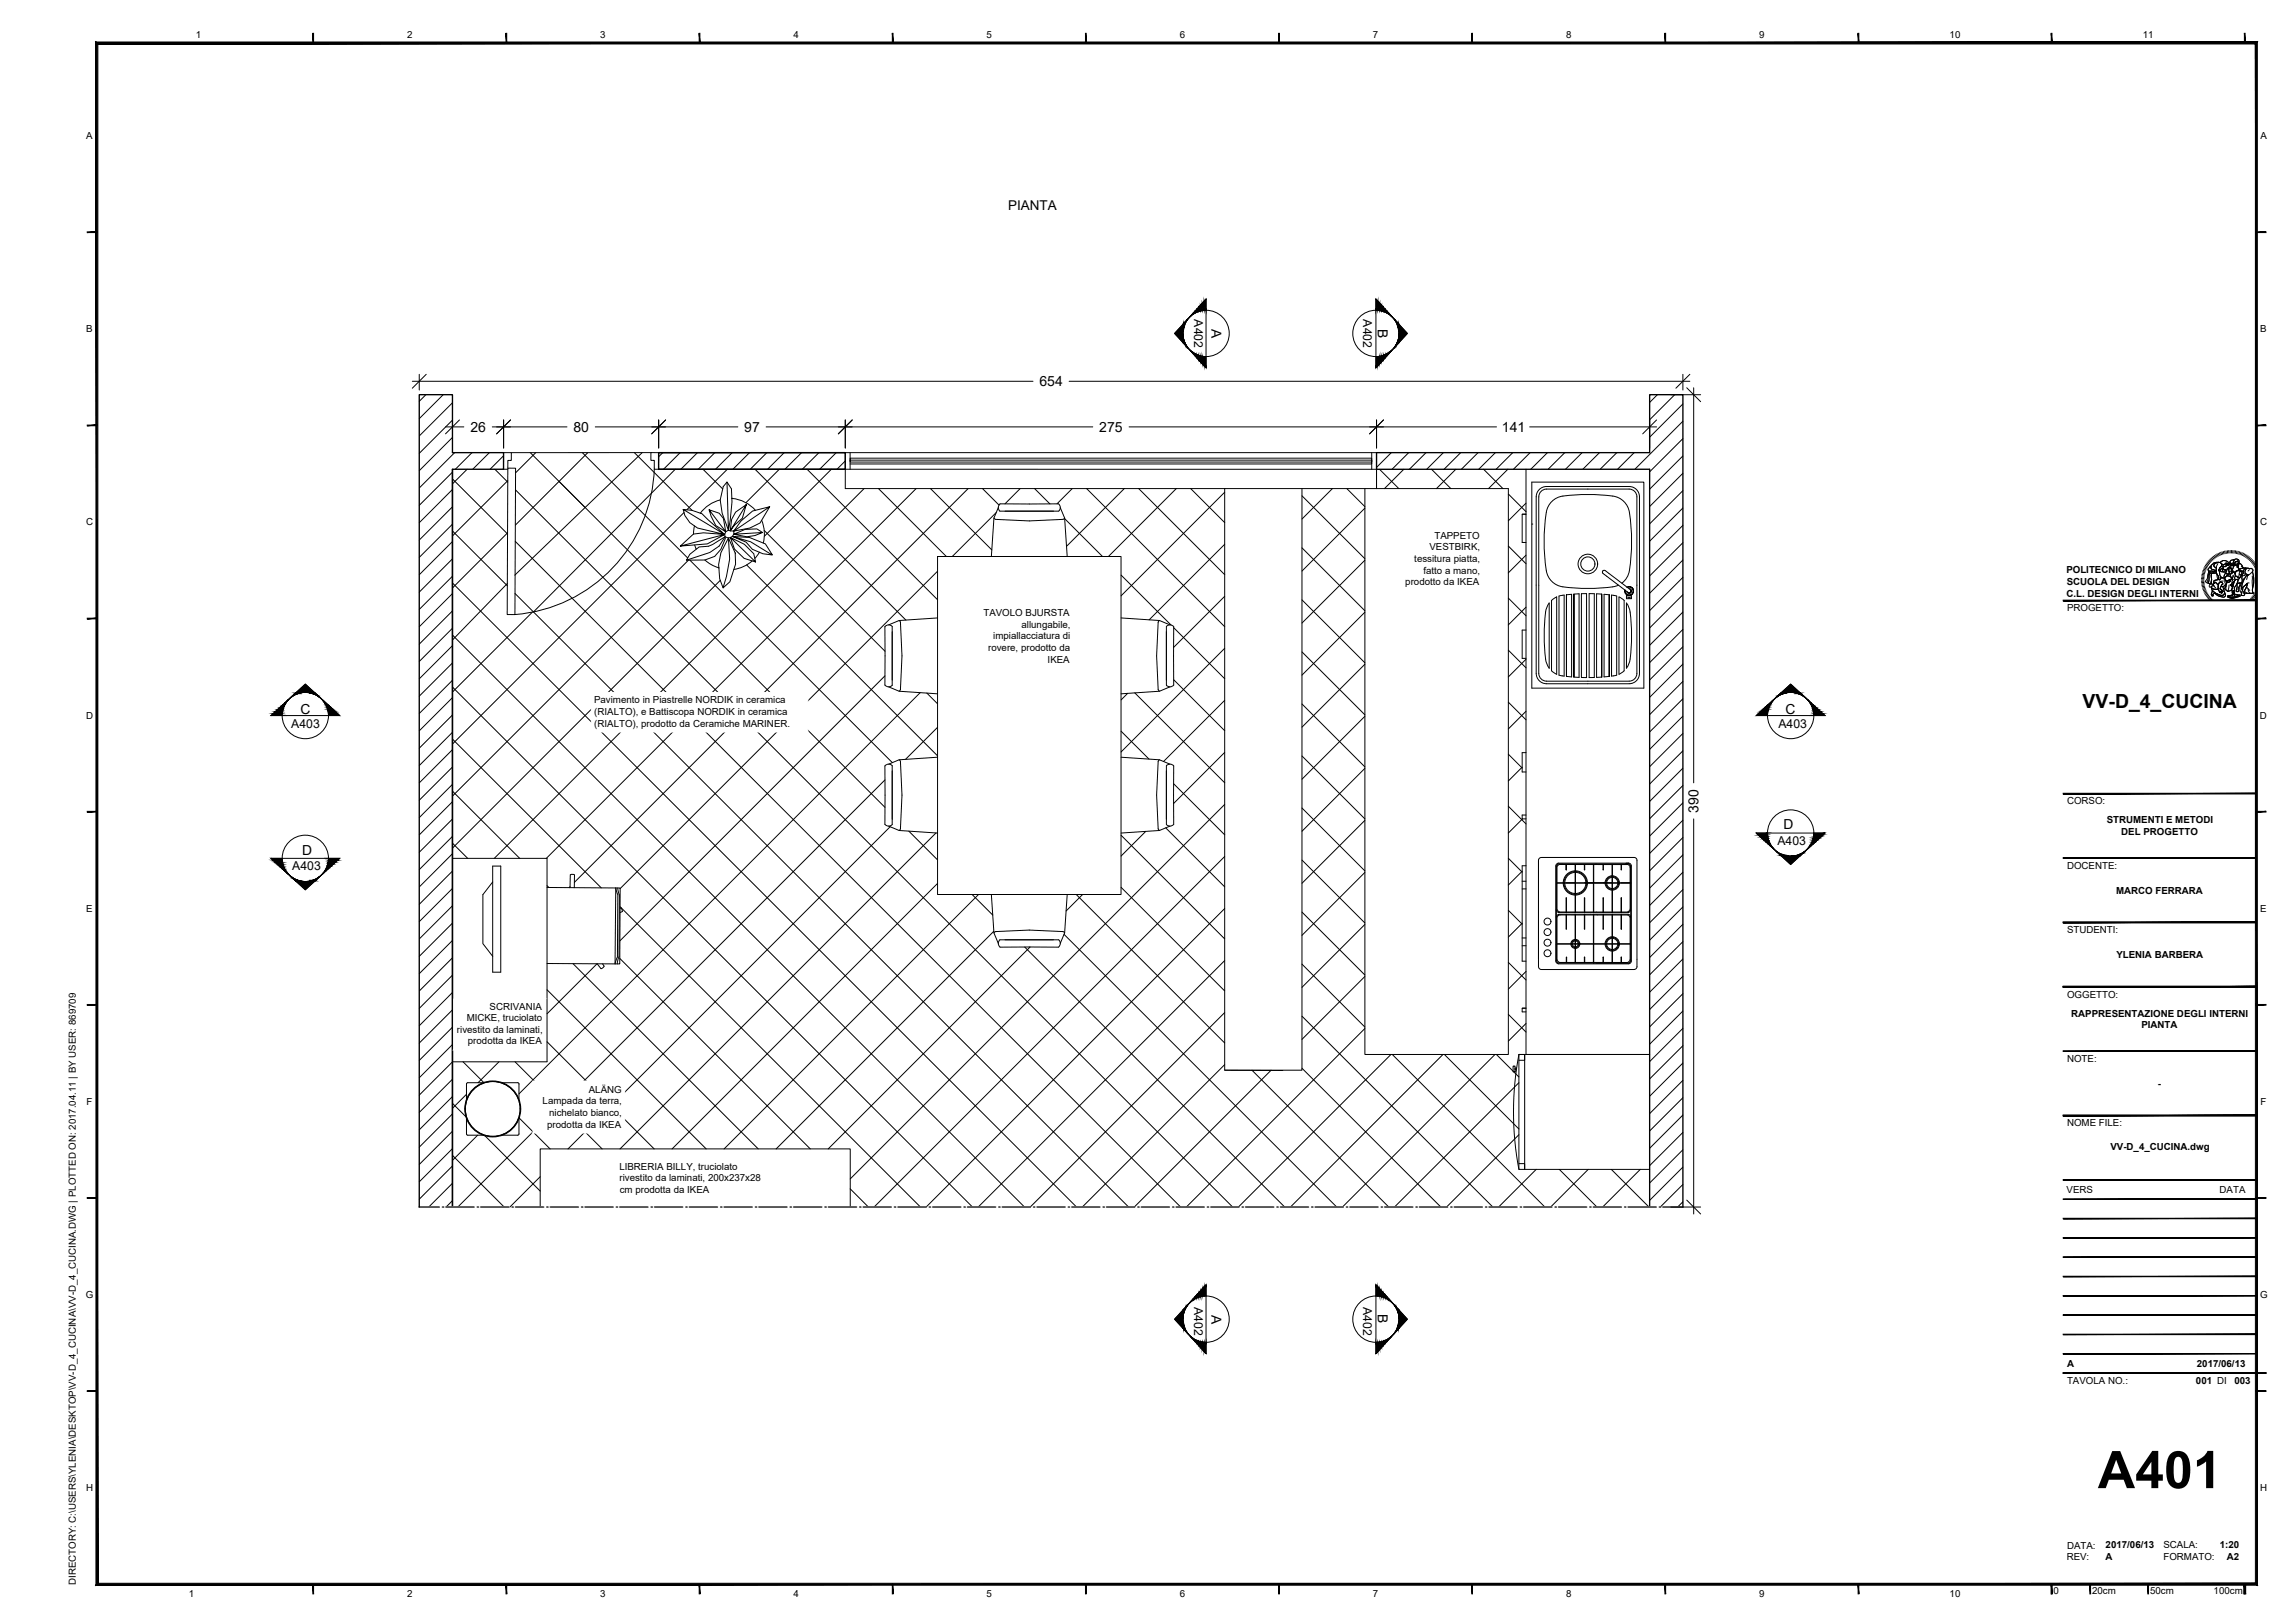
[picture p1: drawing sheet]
<svg xmlns="http://www.w3.org/2000/svg" width="594mm" height="420mm" viewBox="0 0 594 420" stroke-linecap="round" stroke-linejoin="round" font-family="sans-serif">
<defs><g id="words">
<text font-size="13.4" x="543" y="385.2">A401</text>
<text font-size="5" x="539.1" y="183.2">VV-D_4_CUCINA</text>
<g font-size="3.6">
<text x="313.6" y="85.1" transform="rotate(90 313.6 85.1)">A</text>
<text x="356.7" y="85.1" transform="rotate(90 356.7 85.1)">B</text>
<text x="269.1" y="100">654</text>
<text x="121.8" y="111.8">26</text>
<text x="148.4" y="111.8">80</text>
<text x="192.6" y="111.8">97</text>
<text x="284.6" y="111.8">275</text>
<text x="388.8" y="111.8">141</text>
<text x="77.8" y="184.7">C</text>
<text x="462.2" y="184.7">C</text>
<text x="439.7" y="210.3" transform="rotate(-90 439.7 210.3)">390</text>
<text x="461.7" y="214.7">D</text>
<text x="78.2" y="221.2">D</text>
<text x="313.6" y="340.4" transform="rotate(90 313.6 340.4)">A</text>
<text x="356.7" y="340.3" transform="rotate(90 356.7 340.3)">B</text>
</g>
<text font-size="3.5" x="261" y="54.5">PIANTA</text>
<g font-size="3.2">
<text x="309.1" y="82.7" transform="rotate(90 309.1 82.7)">A402</text>
<text x="352.9" y="82.7" transform="rotate(90 352.9 82.7)">A402</text>
<text x="75.4" y="188.6">A403</text>
<text x="460.4" y="188.6">A403</text>
<text x="460.1" y="218.7">A403</text>
<text x="75.6" y="225.3">A403</text>
<text x="309.1" y="338.3" transform="rotate(90 309.1 338.3)">A402</text>
<text x="352.9" y="338.3" transform="rotate(90 352.9 338.3)">A402</text>
</g>
<g font-size="2.5">
<text x="50.7" y="10">1</text>
<text x="105.4" y="10">2</text>
<text x="155.4" y="10">3</text>
<text x="205.4" y="10">4</text>
<text x="255.4" y="10">5</text>
<text x="305.4" y="10">6</text>
<text x="355.4" y="10">7</text>
<text x="405.4" y="10">8</text>
<text x="455.4" y="10">9</text>
<text x="504.7" y="10">10</text>
<text x="554.7" y="10">11</text>
<text x="22.3" y="36">A</text>
<text x="585.1" y="36">A</text>
<text x="22.3" y="86">B</text>
<text x="585.1" y="86">B</text>
<text x="22.3" y="136">C</text>
<text x="585.1" y="136">C</text>
<text x="370" y="142.5">VESTBIRK,</text>
<text x="371.3" y="139.5">TAPPETO</text>
<text x="366.1" y="145.5">tessitura piatta,</text>
<text x="368.5" y="148.5">fatto a mano,</text>
<text x="534.9" y="148.4">POLITECNICO DI MILANO</text>
<text x="363.8" y="151.5">prodotto da IKEA</text>
<text x="535" y="154.4">C.L. DESIGN DEGLI INTERNI</text>
<text x="535" y="151.4">SCUOLA DEL DESIGN</text>
<text x="254.6" y="159.5">TAVOLO BJURSTA</text>
<text x="535.1" y="158.2">PROGETTO:</text>
<text x="257.1" y="165.5">impiallacciatura di</text>
<text x="264.4" y="162.6">allungabile,</text>
<text x="255.8" y="168.6">rovere, prodotto da</text>
<text x="271.2" y="171.5">IKEA</text>
<text x="153.8" y="182">Pavimento in Piastrelle NORDIK in ceramica</text>
<text x="153.8" y="185.1">(RIALTO), e Battiscopa NORDIK in ceramica</text>
<text x="22.3" y="186">D</text>
<text x="153.8" y="188.1">(RIALTO), prodotto da Ceramiche MARINER.</text>
<text x="585" y="186">D</text>
<text x="535.1" y="208.2">CORSO:</text>
<text x="545.3" y="213.2">STRUMENTI E METODI</text>
<text x="549.1" y="216.2">DEL PROGETTO</text>
<text x="535.1" y="224.9">DOCENTE:</text>
<text x="547.7" y="231.4">MARCO FERRARA</text>
<text x="22.3" y="236">E</text>
<text x="585.1" y="236">E</text>
<text x="535.1" y="241.6">STUDENTI:</text>
<text x="547.8" y="248">YLENIA BARBERA</text>
<text x="126.7" y="261.3">SCRIVANIA</text>
<text x="535.1" y="258.2">OGGETTO:</text>
<text x="536.1" y="263.2">RAPPRESENTAZIONE DEGLI INTERNI</text>
<text x="118.3" y="267.4">rivestito da laminati,</text>
<text x="120.8" y="264.4">MICKE, truciolato</text>
<text x="554.3" y="266.2">PIANTA</text>
<text x="121.1" y="270.4">prodotta da IKEA</text>
<text x="535.1" y="274.9">NOTE:</text>
<text x="558.6" y="281.4">-</text>
<text x="22.4" y="286">F</text>
<text x="140.5" y="285.9">Lampada da terra,</text>
<text x="152.4" y="282.9">ALÄNG</text>
<text x="585.1" y="286">F</text>
<text x="141.6" y="291.9">prodotta da IKEA</text>
<text x="142.1" y="288.9">nichelato bianco,</text>
<text x="535.1" y="291.6">NOME FILE:</text>
<text x="546.3" y="297.8">VV-D_4_CUCINA.dwg</text>
<text x="160.3" y="302.8">LIBRERIA BILLY, truciolato</text>
<text x="160.4" y="305.8">rivestito da laminati, 200x237x28</text>
<text x="160.4" y="308.8">cm prodotta da IKEA</text>
<text x="534.9" y="308.8">VERS</text>
<text x="574.6" y="308.8">DATA</text>
<text x="22.2" y="336">G</text>
<text x="585" y="336">G</text>
<text x="535.1" y="353.8">A</text>
<text x="568.7" y="353.8">2017/06/13</text>
<text x="535.1" y="358.4">TAVOLA NO.:</text>
<text x="568.4" y="358.4">001 DI</text>
<text x="578.4" y="358.4">003</text>
<text x="22.3" y="386">H</text>
<text x="585.1" y="386">H</text>
<text x="535.1" y="400.9">DATA:</text>
<text x="545.1" y="400.8">2017/06/13</text>
<text x="560" y="400.8">SCALA:</text>
<text x="574.6" y="400.8">1:20</text>
<text x="535" y="403.8">REV:</text>
<text x="545.1" y="403.8">A</text>
<text x="560" y="403.9">FORMATO:</text>
<text x="576.4" y="403.9">A2</text>
<text x="19.6" y="410.4" transform="rotate(-90 19.6 410.4)">DIRECTORY: C:\USERS\YLENIA\DESKTOP\VV-D_4_CUCINA\VV-D_4_CUCINA.DWG | PLOTTED ON: 2017.04.11 | BY USER: 869709</text>
<text x="48.9" y="413.5">1</text>
<text x="105.4" y="413.5">2</text>
<text x="155.4" y="413.5">3</text>
<text x="205.4" y="413.5">4</text>
<text x="255.4" y="413.5">5</text>
<text x="305.4" y="413.5">6</text>
<text x="355.4" y="413.5">7</text>
<text x="405.4" y="413.5">8</text>
<text x="455.4" y="413.5">9</text>
<text x="504.7" y="413.5">10</text>
<text x="531.6" y="412.6">0</text>
<text x="541.6" y="412.6">20cm</text>
<text x="556.6" y="412.6">50cm</text>
<text x="573" y="412.6">100cm</text>
</g>
</g></defs>
<!-- layer: arredi -->
<g fill="none" stroke="#000" stroke-width=".26">
<path d="M137.3 117.2l91.8 91.8M138.7 117.2l-5.2 5.2M150.7 117.2l27.3 27.3M152.2 117.2l-18.8 18.7M164.2 117.2l15 14.9M166.2 117.2l-32.9 31.7M168.5 117.2h-36.1M117.1 124l14.3 14.2M117.1 137.4l14.2 14.2M120.9 121.5l-3.8 3.8M128.1 121.5l3.3 3.3M131.4 138l-14.3 14.2"/>
<path d="M131.4 124.4l-14.3 14.3M133.4 126.8l185.7 185.7M144.7 124.6l6.8 6.8M174.8 121.5l-36.7 36.9M177.1 132.7l-60 59.9M182 121.5l5.1 5.1M188.3 121.5l-10.5 10.5M195.4 121.5l39.1 39M197.8 137.3l31.3 31.3M201.7 121.5l-8.6 8.6M208.9 121.5l33.8 33.8M215.2 121.5l-17.3 17.3"/>
<path d="M223.7 126.5l-95.8 95.7M227.4 126.5l17.6 17.6M237.1 126.5l-95.7 95.7M240.9 126.5l15.8 15.9M250.6 126.5l-101.9 101.9M254.3 126.5l4.3 4.3M257.9 132.7l-11.4 11.4M264.1 126.5l-4 3.9M267.8 126.5l4 3.9M275.6 134.3l9.8 9.8M277.6 126.5l-4 3.9M281.3 126.5l35.7 35.7"/>
<path d="M291 126.5l-14.9 14.9M294.8 126.5l22.2 22.3M304.5 126.5l-17.6 17.6M308.2 126.5l8.8 8.8M317 127.4l-26.8 26.9M337 128.3l16.3 16.3M344.9 126.5l-7.9 7.9M348.6 126.5l4.7 4.7M353.3 131.6l-16.3 16.2M357.1 121.5l5 5M363.4 121.5l-5 5M370.6 121.5l5 5"/>
<path d="M376.9 121.5l-5.1 5M384 121.5l5 5M390.3 121.5l-5 5M390.4 127.9l4.6 4.6M395 130.3l-4.6 4.5M117.1 150.9l161.6 161.6M131.3 151.1l-14.2 14.6M133.3 153.6l158.8 158.9M133.4 140.1l172.2 172.4M137.8 158.5l-20.7 20.7M178.2 145l-61.1 61.1M178.6 145l52.4 52.4"/>
<path d="M186.4 150.2l-69.3 69.4M193.3 146.3l49.4 49.4M242.7 147.9l-82.2 82.1M290.2 148.9l12.9 12.9M317 140.9l-19.5 19.6M317 154.4l-13.2 13.2M337 141.8l16.3 16.3M337 155.3l16.3 16.3M353.3 145l-16.3 16.3M353.3 158.5l-16.3 16.3M390.4 141.4l4.6 4.5M390.4 154.8l4.6 4.6"/>
<path d="M395 143.7l-4.6 4.6M395 157.2l-4.6 4.6M117.1 164.4l148.1 148.1M117.1 177.9l134.6 134.6M229.1 175l-68.6 68.6M238.2 179.3l-103.9 103.9M239.9 179.4l2.8 2.8M291.9 179.5l-1.7 1.7M293.7 179.4l23.3 23.2M303.8 176l13.2 13.2M303.8 162.5l13.2 13.2M317 167.8l-26.8 26.9"/>
<path d="M337 168.8l16.3 16.3M353.3 172l-16.3 16.2M390.4 168.3l4.6 4.6M395 170.7l-4.6 4.5M117.1 191.3l38.5 38.6M242.7 188.3l-8.3 8.3M290.2 189.3l7.2 7.2M317 181.3l-15.8 15.8M317 194.8l-13.2 13.2M337 182.2l16.3 16.3M337 195.7l16.3 16.3M353.3 185.4l-16.3 16.3"/>
<path d="M353.3 198.9l-16.3 16.3M390.4 181.8l4.6 4.6M390.4 195.2l3.6 3.6M394 198.6l-3.6 3.6M395 184.1l-4.6 4.6M117.1 204.8l17.4 17.4M117.1 218.3l4 3.9M229.1 201.9l-110.6 110.6M230.4 214l-83.4 83.4M235.3 215.2l7.4 7.4M242.3 215.6l-81.8 81.8M290.2 216.2l26.8 26.9"/>
<path d="M296.6 215.2l-6.4 6.4M301.8 214.3l15.2 15.3M303.8 202.9l13.2 13.2M317 208.3l-96.9 96.9M337 209.2l16.3 16.3M353.3 212.4l-16.3 16.3M390.4 208.7l4.6 4.6M394.1 212l-3.7 3.6M141.6 229.3l.5 .4M147.6 229.5l-.3 .3M160.5 234.7l77.8 77.8M242.7 228.7l-68.7 68.7"/>
<path d="M251.6 231.6l5.4 5.3M253.3 231.6l-65.9 65.8M278.6 231.6l38.4 38.4M280.2 231.6l-4.2 4.2M290.2 229.7l26.8 26.8M317 221.7l-90.7 90.8M317 235.2l-77.3 77.3M337 222.6l16.3 16.3M337 236.1l16.3 16.3M353.3 225.9l-16.3 16.2M353.3 239.3l-16.3 16.3M390.4 222.2l3.6 3.6"/>
<path d="M390.4 235.7l3.6 3.5M394 225.5l-3.6 3.6M394 239l-3.6 3.6M141.6 256.2l41.2 41.2M148.3 249.5l48 47.9M154.5 249.5l-12.9 12.9M160.4 248.1l49.3 49.3M257.3 241.1l-56.4 56.3M265.2 245.2l67.4 67.3M266.7 245.2l-52.3 52.2M275.4 241.9l70.6 70.6M317 248.7l-63.8 63.8"/>
<path d="M337 249.6l16.3 16.3M353.3 252.8l-16.3 16.3M390.4 249.1l4.6 4.6M395 251.5l-4.6 4.6M119.9 274.9l5.3 5.3M129.2 274.9l-5.5 5.4M133.3 274.9l22.6 22.5M141.6 269.7l27.7 27.7M317 262.1l-50.3 50.4M317 275.6l-36.8 36.9M324.1 277.1l35.4 35.4M329 277.1l-35.4 35.4"/>
<path d="M337 263.1l49.4 49.4M337 276.5l36 36M353.3 266.3l-46.2 46.2M360.1 273l-39.5 39.5M360.4 273l39.5 39.5M373.5 273l-39.5 39.5M373.9 273l19.3 19.3M387 273l-39.5 39.5M387.4 273l4.3 4.3M390.4 262.6l4.6 4.6M391.9 277.5l1.3 1.3M395 265l-4.6 4.5"/>
<path d="M117.1 285.6l3.5 3.5M117.1 299.1l13.4 13.4M120.8 283.3l-3.7 3.6M123.6 293.9l-6.5 6.5M125.6 294.1l14.2 14.2M134.4 289.4l8 8M393.2 280.3l-32.2 32.2M393.2 293.8l-18.8 18.7M139.8 304.6l-7.8 7.9M220.1 307.8l4.7 4.7M397.7 302.7l-9.8 9.8M403.6 302.7l9.8 9.8"/>
<path d="M411.1 302.7l-9.7 9.8M417.1 302.7l9.8 9.8M424.6 302.7l-9.7 9.8"/>
</g>
<!-- layer: VITI E CERNIERE -->
<g fill="none" stroke="#000" stroke-width=".26">
<path d="M130.4 117.2h2v2h-.9v2M170.5 117.2h-2v2h.9v2M171.6 117.2l-1.1 1.1M176.1 117.2l-4.3 4.3M180.5 117.2l-4.2 4.3M185 117.2l-4.3 4.3M189.5 117.2l-4.3 4.3M194 117.2l-4.3 4.3M198.5 117.2l-4.3 4.3M203 117.2l-4.3 4.3M207.5 117.2l-4.3 4.3M212 117.2l-4.3 4.3"/>
<path d="M216.5 117.2l-4.3 4.3M218.8 119.3l-2.1 2.2M220.1 117.2v4.3M355.1 117.2v4.3M130.3 121.5h1.2M131.5 121.2h2l-.2 37.9h-2zM169.4 121.5h1.1M169.4 121.2a39.2 39.2 0 0 1-36.1 37.9M176.9 131.9l10.7 6.5-5.9-5.4-2.6-.9-2.2-.2 .4 1.6 1.3 1.8 2 1.4 7 1.7-5.5-.5-2.6 .4-3.4 3.1 7-.6 4.5-2.4-11.5 3M179.8 136.1l-.3 2.2M183.6 132l4.3 5.7-2.6-1.7-1.2-2.4-.5-1.6 2.6 .9 1.1 1.3 .6 3.5M186.4 129.4a9.1 9.1 0 0 0-5.1 3.5"/>
<path d="M187.7 139l-1.5 2.4-2.5 1.6-6 2M187.9 137.7l.7-.5 1.3 .3a1.42 1.42 0 0 1-1.3 1.8l-.9-.3-.1-.6zM188.2 124.8l.4 12.5 .4-2.6 .5-4.8-.2-3.3-1.1-1.8-1 1.2-.8 3.4 .5 3.5 1.7 4.3M188.6 139.3l1.7 3.9 .1 2.8-1.5 4.6-1.7 1.6a12.5 12.5 0 0 1 1.4-12.9zM188.6 139.3l.3 5.4-.8 4.5-.9 3M189.1 139.1l1 3 2.5 2.5 3 .9-.5-2.1-2.4-2.5-3.6-1.8 6.5 6.4M189.4 129a9.2 9.2 0 0 1 6.1 3.1M189.4 128.9l.1 .1M189.6 138.9l3.5 1.4 1.7 1.9 2.7 1.2 2.4 .3-1.8-2.9-4.1-1.7-4.4-.2 4.7 1.4 5.4 3.3M193.2 130.6l-4.2 6.8 .4-2.9 1-1.9 2.8-2-1 3.5-2.1 1.9-1.1 1.4M197.2 134.7a9.3 9.3 0 0 1 .4 5.9M197.4 137.9l-7.5 .4 3-1.2 3-.2 1.5 1-2 .7-2.1 .4-3.4-.7"/>
<path d="M199.2 131.2l-9.3 6.3 1.9-2.7 3-2.5 4.4-1.1-2.5 4.2-2.6 1.3-4.2 .8M396.5 124.8h29v53.3h-29zM396.5 135.7h.1M398.2 126.9a2.66 2.66 0 0 1 2.1-1h21.4a2.66 2.66 0 0 1 2.7 2.7v45.7a2.68 2.68 0 0 1-2.7 2.7h-21.4a2.68 2.68 0 0 1-2.6-2.7v-45.7v-.6zM398.9 127.2l.9-.5 .5-.1h21.4a1.99 1.99 0 0 1 2 2v45.7a2.01 2.01 0 0 1-2 2h-21.4a2.01 2.01 0 0 1-2-2v-45.7l.1-.5zM404.6 128.4a50 50 0 0 1 12.9 0M404.6 128.4a5.2 5.2 0 0 0-4.5 5.5 47.1 47.1 0 0 0 .4 14.6 5.3 5.3 0 0 0 5.2 3.6 42.9 42.9 0 0 0 12.9-.5l.4-.1M417.5 128.4a5.2 5.2 0 0 1 4.5 5.5 44 44 0 0 1-.6 15.1l-.6 1.1-1 .9M178.6 143.5l2.4-1.9 2.4-.2 1.1-.4 3.2-2v.5l-1.1 2.7-1.6 1.8-2.5 1h-4.8zM179.8 141.1l.5 1M182.5 145a9.5 9.5 0 0 0 3.7 2M194.7 145.2l-1.9 1.3-2.9 .9"/>
<path d="M196.6 143l-1.2 1.6M401 156.1v16.9l-.5-.9a32.6 32.6 0 0 1-.7-10.3l.4-3.8zM401.6 155.4l1.4-.9v20.1l-1.4-.9zM404.9 154.1h-.5M404.9 154.1v20.9l-1.3-.2v-20.5l.8-.2M406.8 153.9v21.3M406.8 153.9l-1.3 .1M407.4 153.8l1.4-.1v21.7l-1.4-.1M409.4 153.7h1.3v21.7h-1.3zM411.4 153.7h1.3v21.7h-1.3zM414.6 153.8l-1.3-.1v21.7l1.3-.1M416.6 154l-1.4-.1v21.3l1.4-.1"/>
<path d="M417.2 154.1v20.9l1.3-.2v-20.5l-.8-.2M417.2 154.1h.5M419.1 154.5l1.3 .9v18.3l-1.3 .9zM420.6 153.2l.1 .4M420.6 152.7v.5v-.5M420.7 153.6l.3 .3-.3-.3M421 153.9v1.1h1.3v-1M421 154.6h1.3M421.3 152.1a1.03 1.03 0 0 1 1.4 .7 1.03 1.03 0 0 1-1 1.2 1.03 1.03 0 0 1-1-1.2M421.4 154.1l-.4-.2 .4 .2M421.6 151.9l.8 .2zM421.6 151.9l-.4 .1"/>
<path d="M421.7 153.5l-.3-.1 .3 .1M421.7 152.4a.62 .62 0 0 1 .6 .5 .62 .62 0 0 1-.5 .7 .62 .62 0 0 1-.7-.5M421.9 154.1h-.5h.5M422 158.5l-.4-1.5-.6-.9v16.9l.7-1.4 .3-1M422 158.5a50 50 0 0 1 0 12.1M422 152.6l-6.2-4.6a.56 .56 0 0 0-.9-.2 .56 .56 0 0 0 .4 .9l6.1 4.7M422.1 152.8v.5l.1-.3-.1 .3 .1-.3-.1 .3-.4 .2M422.1 152.8l-.1-.2 .1 .2M422.3 154l-.4 .1 .4-.1M422.3 154l.3-.3-.3 .3M422.3 154.7v.3M422.4 152.1l.3 .3-.3-.3"/>
<path d="M422.7 152.4l.1 .4-.1-.4M422.8 153.3l-.2 .4 .2-.4M422.8 152.8v.5v-.5M405.5 175.1v-21.1v21.1M405.5 175.1l1.3 .1M407.4 175.3v-21.5v21.5M414.6 175.3v-21.5v21.5M416.6 175.1v-21.1v21.1M127.5 228.3l-2.5 3.3v12.7l2.5 3.3M127.5 224.2h2.1v27.5h-2.1zM402.9 237.4l.2-.4 .4-.3h17.9l.5 .2 .2 .5M402.9 223.7l.5-.3h18.2l.5 .3 .2 .5v24.6a.77 .77 0 0 1-.7 .7h-18.2l-.5-.2-.2-.5v-24.6z"/>
<path d="M403 228.5h19.1M403 228.6h9.5M405.4 223.8v1.4l.1-1.4M405.4 236.3v-3.8l.1 3.8M405.4 236.7v3.8l.1-3.8M407.7 225.4h.1M407.7 223.9v12.4M407.7 236.7v12.5M407.7 228.5l.1 .1M407.8 223.9v12.4M407.8 236.7v12.5M407.8 228.5l-.1 .1"/>
<path d="M410.1 223.8v1.4l.1-1.4M410.1 236.3v-3.8l.1 3.8M410.1 236.7v3.8l.1-3.8M410.5 228.3v.2h.2M410.9 228.6h.1M412.5 223.8v12.5M412.5 236.7v12.6M412.5 228.6h9.6M415 223.8v1.4l.1-1.4M415 236.3v-3.8l.1 3.8M415 236.7v3.8l.1-3.8M417.3 226.7h.1"/>
<path d="M417.3 223.9v12.4M417.3 236.7v12.5M417.4 223.9v12.4M417.4 236.7v12.5M419.2 228.6h.1M419.6 223.8l.1 1.4v-1.4M419.6 236.3v-3.8l.1 3.8M419.6 236.7v3.8l.1-3.8M421 223.4h.5M422 224.5v10.9l-.5 .6-17.8 .1-.6-.5-.1-11.2 .3-.4 .5-.2h17.5l.5 .3 .2 .4M422 237.6l-.2-.5-.5-.2h-17.5l-.5 .1-.3 .4 .1 11.3 .6 .4h17.8l.5-.7v-10.8M422.1 235.5l-.2 .5-.5 .3h-17.8l-.5-.2-.2-.5"/>
<path d="M398.9 251l-.5-.3-.2-.5 .1-27.5 .2-.5 .5-.2h24.1a.77 .77 0 0 1 .6 .9v27.4a.75 .75 0 0 1-.7 .7h-24.1M402.9 244.4h19.2M403 244.3h19.1M403.5 249.3l-.4-.2-.2-.5v-24.2l.2-.5 .4-.3 18.2 .1 .4 .7v24.2l-.2 .5-.5 .2h-17.9M405.4 249.2v-1.4l.1 1.4M407.7 244.3l.1 .1M407.8 244.3l-.1 .1M408.5 244.2v.2h.3h-.3M410.1 249.2v-1.4l.1 1.4M415 249.2v-1.4l.1 1.4M419.6 247.8l.1 1.4z"/>
<circle cx="411" cy="146" r="2.53"/>
<circle cx="411" cy="146" r="1.84"/>
<circle cx="421.7" cy="154.8" r=".08"/>
<circle cx="400.6" cy="238.6" r=".89"/>
<circle cx="407.8" cy="228.6" r="3.1"/>
<circle cx="407.8" cy="228.6" r="2.95"/>
<circle cx="407.8" cy="228.6" r="2.74"/>
<circle cx="417.3" cy="228.6" r="1.86"/>
<circle cx="417.3" cy="228.6" r="1.67"/>
<circle cx="417.3" cy="228.6" r="1.46"/>
<circle cx="400.6" cy="244" r=".89"/>
<circle cx="400.6" cy="241.3" r=".89"/>
<circle cx="400.6" cy="246.8" r=".89"/>
<circle cx="407.8" cy="244.4" r="1.17"/>
<circle cx="407.8" cy="244.4" r=".98"/>
<circle cx="407.8" cy="244.4" r=".77"/>
<circle cx="417.3" cy="244.4" r="1.86"/>
<circle cx="417.3" cy="244.4" r="1.67"/>
<circle cx="417.3" cy="244.4" r="1.46"/>
</g>
<!-- layer: battiscopa -->
<path d="M218.8 117.2h137.5M218.8 121.5h137.5" fill="none" stroke="#000" stroke-width=".26"/>
<!-- layer: A-FURN -->
<g fill="none" stroke="#000" stroke-width=".26">
<path d="M218.8 126.5h171.6v146.5h-37.1v-146.5M218.8 121.5v5M257.3 134.1l.2 .3a80.3 80.3 0 0 0 17.8 0l.3-.3M258.4 131.4l-1.1 2.7-.7 10M258.9 130.4h15.1M258.9 130.4a1.26 1.26 0 0 0-.1 1.9h15.3a1.25 1.25 0 0 0-.1-1.9M274.5 131.4l1.1 2.7M275.6 134.1l.7 10M317 126.5v150.6h15M337 126.5v150.6h-20M356.3 121.5v5M394 133.1h1h-1v7.3h1"/>
<path d="M395 121.5v151.5h32h-33.8v29.7h33.8M242.7 144.1h47.5v87.5h-47.5zM242.7 160l-10 .6-2.7 1.2M290.2 160l9.9 .6 2.7 1.2M229.1 162.2a1.25 1.25 0 0 1 1.9 0v15.2a1.27 1.27 0 0 1-1.9-.1zM230 177.8l2.7 1.1 10 .7M232.7 160.6l.3 .3a81.9 81.9 0 0 1 0 17.8l-.3 .2M300.2 160.6l-.3 .3a80.2 80.2 0 0 0 0 17.8l.3 .2M301.9 162.2a1.25 1.25 0 0 1 1.9 0v15.1a1.25 1.25 0 0 1-1.9 .1zM302.8 177.8l-2.7 1.1-9.9 .7M395 163.1h-1v7.3h1M229.1 198.3a1.25 1.25 0 0 1 1.9-.1v15.3a1.27 1.27 0 0 1-1.9-.1z"/>
<path d="M232.7 196.7l.3 .2a82 82 0 0 1 0 17.8l-.3 .3M242.7 196l-10 .7-2.7 1.1M290.2 196l9.9 .7 2.7 1.1M300.2 196.7l-.3 .2a80.3 80.3 0 0 0 0 17.8l.3 .3M301.9 198.2a1.25 1.25 0 0 1 1.9 .1v15.1a1.25 1.25 0 0 1-1.9 .1zM395 194.8h-1v5h1M230 213.9l2.7 1.1 10 .7M302.8 213.9l-2.7 1.1-9.9 .7M395 211h-1v1h1M117.1 222.2h24.5v52.7h-24.5M141.6 229.7l18.9 .2-.1 19.6-18.8-.1M147.6 229.8v-3.3l.6-.2 .5 .2v3.3"/>
<path d="M159.9 229.9l.4 1.8-.1 16-.4 1.8M159.9 231.7l-.5-1.8-.2 19.6 .6-1.8 .1-16M160.5 235.1a.48 .48 0 0 1 .6 .6v.3M161.1 236l-.6 .3M256.6 231.6l.7 9.9 1.1 2.7M276.3 231.6l-.7 9.9-1.1 2.7M394 228.1h1M394 230.1h1M395 224.1h-1v24.7h1M154.6 249.5l1 1.3 .8-.7-.4-.6M257.3 241.5l.2-.2a82 82 0 0 1 17.8 0l.3 .2M258.8 243.3h15.3"/>
<path d="M258.8 243.3a1.25 1.25 0 0 0 .1 1.9h15.1a1.26 1.26 0 0 0 .1-1.9M394 242.8h1M394 244.8h1M391.7 276h.5v1.5h-.5zM392.2 277.4v.1M392.6 276.5h-.4v.5h.3M393.2 273h.1M394 261h1h-1v1h1M394.7 273v1.5h-1.5M120.8 289.6v3.9l.1 .3 4.3 .1M125.2 280.3h-4.3l-.1 .3v4M129.9 280.3h4.3l.2 .3-.1 4"/>
<path d="M134.3 289.6l.1 3.9-.2 .3-4.3 .1M139.8 312.5v-15.1h80.3v15.1M393.2 301.2h1.5v1.5v-29.7h-1.5a79.9 79.9 0 0 0 0 29.7"/>
<circle cx="127.6" cy="287.1" r="7.1"/>
<circle cx="127.6" cy="287.1" r="7.2"/>
</g>
<!-- layer: A-ELEV-MBE2 -->
<g fill="none" stroke="#000" stroke-width=".26">
<path d="M110.2 102.2l-1.7 1.7M114.7 102.2l-6.2 6.2M117.1 104.3l-8.6 8.6M117.1 108.8l-8.6 8.6M117.1 113.2l-8.6 8.6M117.7 117.2l-9.2 9.1M122.2 117.2l-4.3 4.3M126.7 117.2l-4.3 4.3M130.4 118l-3.5 3.5M360.1 117.2l-3.8 3.8M364.6 117.2l-4.3 4.3M369.1 117.2l-4.3 4.3"/>
<path d="M373.6 117.2l-4.3 4.3M378.1 117.2l-4.3 4.3M382.6 117.2l-4.3 4.3M387.1 117.2l-4.3 4.3M391.6 117.2l-4.3 4.3M396.1 117.2l-4.3 4.3M400.6 117.2l-4.3 4.3M405.1 117.2l-4.4 4.3M409.5 117.2l-4.3 4.3M414 117.2l-4.3 4.3M418.5 117.2l-4.3 4.3M423 117.2l-4.3 4.3"/>
<path d="M429 102.2l-2 2M433.5 102.2l-6.5 6.5M435.6 104.6l-8.6 8.6M435.6 109.1l-12.4 12.4M435.6 113.6l-8.6 8.5M435.6 118l-8.6 8.6M117.1 122.2l-8.6 8.6M117.1 126.7l-8.6 8.6M117.1 131.2l-8.6 8.6M117.1 135.7l-8.6 8.6M435.6 122.5l-8.6 8.6M435.6 127l-8.6 8.6"/>
<path d="M435.6 131.5l-8.6 8.6M435.6 136l-8.6 8.6M117.1 140.2l-8.6 8.6M117.1 144.7l-8.6 8.6M117.1 149.2l-8.6 8.6M117.1 153.7l-8.6 8.6M117.1 158.2l-8.6 8.6M435.6 140.5l-8.6 8.6M435.6 145l-8.6 8.6M435.6 149.5l-8.6 8.6M435.6 154l-8.6 8.6M435.6 158.4l-8.6 8.7"/>
<path d="M117.1 162.6l-8.6 8.6M117.1 167.1l-8.6 8.6M117.1 171.6l-8.6 8.6M117.1 176.1l-8.6 8.6M435.6 162.9l-8.6 8.6M435.6 167.4l-8.6 8.6M435.6 171.9l-8.6 8.6M435.6 176.4l-8.6 8.6M117.1 180.6l-8.6 8.6M117.1 185.1l-8.6 8.6M117.1 189.6l-8.6 8.6M117.1 194.1l-8.6 8.6"/>
<path d="M117.1 198.6l-8.6 8.6M435.6 180.9l-8.6 8.6M435.6 185.4l-8.6 8.6M435.6 189.9l-8.6 8.6M435.6 194.4l-8.6 8.6M435.6 198.9l-8.6 8.6M117.1 203.1l-8.6 8.6M117.1 207.5l-8.6 8.6M117.1 212l-8.6 8.6M117.1 216.5l-8.6 8.6M435.6 203.4l-8.6 8.6M435.6 207.8l-8.6 8.6"/>
<path d="M435.6 212.3l-8.6 8.6M435.6 216.8l-8.6 8.6M117.1 221l-8.6 8.6M117.1 225.5l-8.6 8.6M117.1 230l-8.6 8.6M117.1 234.5l-8.6 8.6M117.1 239l-8.6 8.6M435.6 221.3l-8.6 8.6M435.6 225.8l-8.6 8.6M435.6 230.3l-8.6 8.6M435.6 234.8l-8.6 8.6M435.6 239.3l-8.6 8.6"/>
<path d="M117.1 243.5l-8.6 8.6M117.1 248l-8.6 8.6M117.1 252.4l-8.6 8.7M117.1 256.9l-8.6 8.6M435.6 243.8l-8.6 8.6M435.6 248.3l-8.6 8.6M435.6 252.7l-8.6 8.6M435.6 257.2l-8.6 8.6M117.1 261.4l-8.6 8.6M117.1 265.9l-8.6 8.6M117.1 270.4l-8.6 8.6M117.1 274.9l-8.6 8.6"/>
<path d="M117.1 279.4l-8.6 8.6M435.6 261.7l-8.6 8.6M435.6 266.2l-8.6 8.6M435.6 270.7l-8.6 8.6M435.6 275.2l-8.6 8.6M435.6 279.7l-8.6 8.6M117.1 283.9l-8.6 8.6M117.1 288.4l-8.6 8.6M117.1 292.9l-8.6 8.6M117.1 297.4l-8.6 8.5M435.6 284.2l-8.6 8.6M435.6 288.7l-8.6 8.6"/>
<path d="M435.6 293.2l-8.6 8.6M435.6 297.6l-8.6 8.7M117.1 301.8l-8.6 8.6M117.1 306.3l-6.1 6.2M117.1 310.8l-1.6 1.7M435.6 302.1l-8.6 8.6M435.6 306.6l-5.8 5.9M435.6 311.1l-1.3 1.4"/>
</g>
<!-- layer: A-SECT C-MCUT -->
<path d="M117.1 117.2h13.3l-.1 4.3h-13.2v191v-191M170.5 117.2h48.3v4.3h-48.3zM170.5 117.2h48.3M427 117.2h-70.7v4.3h70.7v191M170.5 121.5h48.3" fill="none" stroke="#000" stroke-width=".35"/>
<!-- layer: FINESTRE -->
<path d="M130.4 117.2v.8M130.4 118.2v.3M130.4 118.7l-.1 1.3M170.5 118.7v1.3M170.5 117.2v.8M170.5 118.2v.3M218.8 117.2v4.3M130.3 120.2v.3M130.3 120.7v.8M170.5 120.2v.3M170.5 120.7v.8" fill="none" stroke="#000" stroke-width=".26"/>
<!-- layer: A-LP-SEZIONI -->
<path d="M430.5 312.5h5.1" fill="none" stroke="#545454" stroke-width=".5"/>
<circle cx="429.6" cy="312.5" r=".25" fill="#545454"/>
<path d="M421.5 312.5h7.2" fill="none" stroke="#545454" stroke-width=".5"/>
<circle cx="420.6" cy="312.5" r=".25" fill="#545454"/>
<path d="M412.5 312.5h7.2" fill="none" stroke="#545454" stroke-width=".5"/>
<circle cx="411.6" cy="312.5" r=".25" fill="#545454"/>
<path d="M403.5 312.5h7.2" fill="none" stroke="#545454" stroke-width=".5"/>
<circle cx="402.6" cy="312.5" r=".25" fill="#545454"/>
<path d="M394.5 312.5h7.2" fill="none" stroke="#545454" stroke-width=".5"/>
<circle cx="393.6" cy="312.5" r=".25" fill="#545454"/>
<path d="M385.5 312.5h7.2" fill="none" stroke="#545454" stroke-width=".5"/>
<circle cx="384.6" cy="312.5" r=".25" fill="#545454"/>
<path d="M376.5 312.5h7.2" fill="none" stroke="#545454" stroke-width=".5"/>
<circle cx="375.6" cy="312.5" r=".25" fill="#545454"/>
<path d="M367.5 312.5h7.2" fill="none" stroke="#545454" stroke-width=".5"/>
<circle cx="366.6" cy="312.5" r=".25" fill="#545454"/>
<path d="M358.5 312.5h7.2" fill="none" stroke="#545454" stroke-width=".5"/>
<circle cx="357.6" cy="312.5" r=".25" fill="#545454"/>
<path d="M349.5 312.5h7.2" fill="none" stroke="#545454" stroke-width=".5"/>
<circle cx="348.6" cy="312.5" r=".25" fill="#545454"/>
<path d="M340.5 312.5h7.2" fill="none" stroke="#545454" stroke-width=".5"/>
<circle cx="339.6" cy="312.5" r=".25" fill="#545454"/>
<path d="M331.5 312.5h7.2" fill="none" stroke="#545454" stroke-width=".5"/>
<circle cx="330.6" cy="312.5" r=".25" fill="#545454"/>
<path d="M322.5 312.5h7.2" fill="none" stroke="#545454" stroke-width=".5"/>
<circle cx="321.6" cy="312.5" r=".25" fill="#545454"/>
<path d="M313.5 312.5h7.2" fill="none" stroke="#545454" stroke-width=".5"/>
<circle cx="312.6" cy="312.5" r=".25" fill="#545454"/>
<path d="M304.5 312.5h7.2" fill="none" stroke="#545454" stroke-width=".5"/>
<circle cx="303.6" cy="312.5" r=".25" fill="#545454"/>
<path d="M295.5 312.5h7.2" fill="none" stroke="#545454" stroke-width=".5"/>
<circle cx="294.6" cy="312.5" r=".25" fill="#545454"/>
<path d="M286.5 312.5h7.2" fill="none" stroke="#545454" stroke-width=".5"/>
<circle cx="285.6" cy="312.5" r=".25" fill="#545454"/>
<path d="M277.5 312.5h7.2" fill="none" stroke="#545454" stroke-width=".5"/>
<circle cx="276.6" cy="312.5" r=".25" fill="#545454"/>
<path d="M268.5 312.5h7.2" fill="none" stroke="#545454" stroke-width=".5"/>
<circle cx="267.6" cy="312.5" r=".25" fill="#545454"/>
<path d="M259.5 312.5h7.2" fill="none" stroke="#545454" stroke-width=".5"/>
<circle cx="258.6" cy="312.5" r=".25" fill="#545454"/>
<path d="M250.5 312.5h7.2" fill="none" stroke="#545454" stroke-width=".5"/>
<circle cx="249.6" cy="312.5" r=".25" fill="#545454"/>
<path d="M241.5 312.5h7.2" fill="none" stroke="#545454" stroke-width=".5"/>
<circle cx="240.6" cy="312.5" r=".25" fill="#545454"/>
<path d="M232.5 312.5h7.2" fill="none" stroke="#545454" stroke-width=".5"/>
<circle cx="231.6" cy="312.5" r=".25" fill="#545454"/>
<path d="M223.5 312.5h7.2" fill="none" stroke="#545454" stroke-width=".5"/>
<circle cx="222.6" cy="312.5" r=".25" fill="#545454"/>
<path d="M214.5 312.5h7.2" fill="none" stroke="#545454" stroke-width=".5"/>
<circle cx="213.6" cy="312.5" r=".25" fill="#545454"/>
<path d="M205.5 312.5h7.2" fill="none" stroke="#545454" stroke-width=".5"/>
<circle cx="204.6" cy="312.5" r=".25" fill="#545454"/>
<path d="M196.5 312.5h7.2" fill="none" stroke="#545454" stroke-width=".5"/>
<circle cx="195.6" cy="312.5" r=".25" fill="#545454"/>
<path d="M187.5 312.5h7.2" fill="none" stroke="#545454" stroke-width=".5"/>
<circle cx="186.6" cy="312.5" r=".25" fill="#545454"/>
<path d="M178.5 312.5h7.2" fill="none" stroke="#545454" stroke-width=".5"/>
<circle cx="177.6" cy="312.5" r=".25" fill="#545454"/>
<path d="M169.5 312.5h7.2" fill="none" stroke="#545454" stroke-width=".5"/>
<circle cx="168.6" cy="312.5" r=".25" fill="#545454"/>
<path d="M160.5 312.5h7.2" fill="none" stroke="#545454" stroke-width=".5"/>
<circle cx="159.6" cy="312.5" r=".25" fill="#545454"/>
<path d="M151.5 312.5h7.2" fill="none" stroke="#545454" stroke-width=".5"/>
<circle cx="150.6" cy="312.5" r=".25" fill="#545454"/>
<path d="M142.5 312.5h7.2" fill="none" stroke="#545454" stroke-width=".5"/>
<circle cx="141.6" cy="312.5" r=".25" fill="#545454"/>
<path d="M133.5 312.5h7.2" fill="none" stroke="#545454" stroke-width=".5"/>
<circle cx="132.6" cy="312.5" r=".25" fill="#545454"/>
<path d="M124.5 312.5h7.2" fill="none" stroke="#545454" stroke-width=".5"/>
<circle cx="123.6" cy="312.5" r=".25" fill="#545454"/>
<path d="M115.5 312.5h7.2" fill="none" stroke="#545454" stroke-width=".5"/>
<circle cx="114.6" cy="312.5" r=".25" fill="#545454"/>
<path d="M108.5 312.5h5.2" fill="none" stroke="#545454" stroke-width=".5"/>
<!-- layer: VITI E CERNIERE -->
<path d="M220.1 119.1h135v.5h-135v-1h135v1.5h-135" fill="none" stroke="#000" stroke-width=".26"/>
<!-- layer: A-ELEV-MBE2 -->
<path d="M117.1 117.2v-15h-8.6v210.3M427 117.2v-15h8.6v210.3" fill="none" stroke="#000" stroke-width=".35"/>
<!-- layer: G-ANNO-LOGO -->
<g fill="none" stroke="#000" stroke-width=".26">
<path d="M569.8 150.1h.7M569.8 149.8h.7M569.9 149.4l.7 .1M569.9 149.1l.7 .1M570 148.7l.6 .1M570 148.4l.7 .1M570.1 148l.7 .2M570.2 147.7l.7 .2M570.4 147.3l.6 .3M570.5 147l.6 .3M570.5 150.5h-.7M570.5 150.8h-.6"/>
<path d="M570.6 151.1l-.7 .1M570.6 151.4l-.6 .1M570.7 146.7l.6 .3M570.7 151.7l-.7 .2M570.8 152.1l-.7 .1M570.8 146.4l.6 .3M570.9 152.4l-.7 .2M571 152.7l-.6 .2M571 146.1l.6 .3M571.1 153l-.6 .3M571.2 145.8l.6 .4M571.3 153.3l-.7 .3"/>
<path d="M571.4 153.6l-.6 .3M571.4 145.5l.6 .4M571.6 153.8l-.6 .4M571.7 145.2l.5 .4M571.7 147.8h.7a.85 .85 0 0 0 1.3-.1l.1 .6-1 .1a.79 .79 0 0 1-1.1-.5zM571.8 147.7v.5M571.8 154.1l-.6 .4M571.9 144.9l.5 .5M571.9 148.3l-.3 .5-.1 1.4-.3 .6 .4 .2M571.9 154.4l-.5 .4M572 146.8l.4-.3-.1 .3a.83 .83 0 0 0 1 .8l.3 .1-.2 .1a.75 .75 0 0 1-1 0l-.3 .1a.51 .51 0 0 1-.5-.4 .51 .51 0 0 1 .3-.6zM572.1 148.3l.5 .1-.2 .4 .1 1.3-.1 1-.2 .1a.44 .44 0 0 1-.5-.2 .44 .44 0 0 1 .1-.6v-.4a1.89 1.89 0 0 1 .3-1.7z"/>
<path d="M572.1 144.7l.5 .5M572.1 154.6l-.5 .5M572.2 148.3l-.3 .4-.1 1.5-.2 .8 .7 .2M572.3 146.5l-.5 .6a.44 .44 0 0 0-.2 .5 .44 .44 0 0 0 .5 .3h.6a.66 .66 0 0 0 .9-.2M572.4 154.9l-.5 .4M572.4 144.4l.5 .5M572.4 151.9a1.22 1.22 0 0 0 1.8 .5M572.4 146.3l.7-.6 1.3-.1a1 1 0 0 0-1.3 1l.6 .3v.8l-.5-.1a.77 .77 0 0 1-.9-.8zM572.5 152.2l.6 .3 1.1-.1 .1 .5 .3 .2-.1 .3 .3-.2 .2 .4-.1-.6 .3 .4-.1-.4 .4 .1-.8-.6 .3-.8 .4 .2 .3 1a.83 .83 0 0 1-.1 1.1 .83 .83 0 0 1-1.2 0l-.9-.5-.8-.6zM572.5 152.3l.1 .5 .8 .7 1.9 .8M572.6 155.1l-.5 .5M572.6 148.4l1.2-.1 .5 1.2v.5l-.4 .1a.61 .61 0 0 0-.8 .7l.2 .1-.4 .4a.55 .55 0 0 1-.5-.8v-1.7z"/>
<path d="M572.6 148.4l-.2 .6v2.1M572.7 144.2l.4 .5M572.7 152.9l1.6 1a1.02 1.02 0 0 0 1.6-.4 .66 .66 0 0 1 0 1 .66 .66 0 0 1-.9 0l-1.3-.6a.44 .44 0 0 0-.5-.3 .44 .44 0 0 0-.4 .5l.1 .2h-.3a.85 .85 0 0 1 0-1.2zM572.7 152.9l-.1 .1a.93 .93 0 0 0 0 1.3h.1a.2 .2 0 0 0 .2-.1 .2 .2 0 0 0-.2-.3 .52 .52 0 0 1 .5-.3 .52 .52 0 0 1 .5 .3l.9 .5a1.3 1.3 0 0 0 1.4-.1l-.1-.8M572.8 155.3l-.4 .5M572.9 151.4a.5 .5 0 0 0-.8-.2 .5 .5 0 0 0 .1 .8 .61 .61 0 0 1 .5-.4 .61 .61 0 0 1 .6 .4l.3 .2M573 144l.4 .5M573.1 155.5l-.5 .6M573.1 151l.4-.2 .2 .1a.73 .73 0 0 1 .5 1v.5a1.2 1.2 0 0 1-1.8-.5l.6-.3-.1-.2zM573.1 150.4l1.2-.4 .3 .1 .2-.4 .5-.1 .6 .2 .2 .3a.94 .94 0 0 1 .3 1 .94 .94 0 0 1-.8 .7h-.5v-.4a.44 .44 0 0 0 0-.7 .44 .44 0 0 0-.7 .3l-.2 .4-.7-.6a.29 .29 0 0 1-.4 0 .29 .29 0 0 1 0-.4zM573.2 143.8l.4 .5M573.3 146a1 1 0 0 1 1-.4 1 1 0 0 1 .8 .8l-.3 .4a1 1 0 0 0-.2 1.5 .96 .96 0 0 0 .7 1.3l-.5 .1-.1 .4a.37 .37 0 0 1-.5-.2 .37 .37 0 0 1 .1-.5l-.6-1.3v-1.2l-.4-.1a.44 .44 0 0 1 0-.8z"/>
<path d="M573.3 155.7l-.4 .6M573.4 150.7l.8 .7M573.5 150.8l-.5 .4v.4M573.5 143.6l.4 .6M573.6 155.9l-.4 .6M573.7 148.3h-2l-.3 1.5-.5 .7 .2 .3M573.9 143.4l.3 .6M573.9 156.1l-.4 .6M573.9 148.7l.2 1.3M574.1 145.9l-.4 1.1 .1 1.4 .4 .7 .2 1 .3-.1 .1-.4 .5-.1a1.04 1.04 0 0 1-.8-1.4 1.48 1.48 0 0 1 .6-1.7 1.04 1.04 0 0 0-1.4-.8l-.7 .2-.6 .5-.1 .5a.81 .81 0 0 0 1 .8l.3 .1M574.1 156.3l-.3 .6M574.2 143.2l.3 .7"/>
<path d="M574.3 150l-.4 .1a.6 .6 0 0 0-.8 .7l.2 .1M574.4 145.6a.87 .87 0 0 0-1 .2 .87 .87 0 0 0-.1 1l.4 .1M574.4 156.4l-.3 .6M574.5 150.8a.45 .45 0 0 1 .6 0 .45 .45 0 0 1 .1 .5l-.5 1.1 .8 .7-.4-.1 .1 .4-.3-.4 .1 .6-.2-.4-.3 .2 .1-.3-.4-.5v-.9zM574.5 143.1l.3 .6M574.6 150.7a.47 .47 0 0 1 .7 .2 .47 .47 0 0 1-.2 .6l-.4 1 .8 .7-.4-.2 .1 .4-.3-.4 .1 .6-.2-.4-.3 .2 .1-.2-.4-.6v-1.2zM574.6 147l.4-.3 .6-.2-.1 .6-1.2 .5zM574.6 147.5l.8-.3 .3 .2-.4 .2 .2 .4a.61 .61 0 0 1-.9-.5zM574.7 147.5a.57 .57 0 0 0 .8 .5M574.7 156.6l-.3 .6M574.8 145.7l.7-.6 1 .2a.3 .3 0 0 1 .3 .3 .3 .3 0 0 1-.4 .3l-.2-.2-.6 .5-.5-.2M574.8 143l.3 .6"/>
<path d="M574.9 145.4l1.1-.3 .7 .4a.22 .22 0 0 1 .1 .3 .22 .22 0 0 1-.2 .1l-.4-.2-.1 .2-.6 .3-.8-.5zM575 156.7l-.2 .6M575.1 146l.6 .2 .6-.5 .3 .2-.2 .6-.4 .2-.5-.2-.5 .2zM575.2 142.9l.2 .6M575.3 149.6l.6 .2 .4 .6a.76 .76 0 0 1-.3 1.1M575.3 156.8l-.2 .6M575.4 147.5h.8l-.2 .1a.38 .38 0 0 1-.4 .6 .38 .38 0 0 1-.3-.6zM575.4 151.9l.3 1a.79 .79 0 0 1 0 .9 .79 .79 0 0 1-.8 .3M575.4 147.2l.3 .2M575.5 150.4l-.8 .2M575.5 146.9v.2l-1.1 .5M575.5 142.8l.2 .6"/>
<path d="M575.6 146.6l-.4 .5M575.6 156.9l-.1 .6M575.7 150.1l.7 .5M575.8 147.4a.34 .34 0 0 0-.5 .4 .34 .34 0 0 0 .5 .3 .34 .34 0 0 0 .2-.5l.2-.1-.6 .1M575.8 150.6a.7 .7 0 0 1 .2 .9 .7 .7 0 0 1-1 .2M575.9 149.8l.1-.4a.92 .92 0 0 1 1.3-.1l.3 .2a.3 .3 0 0 1 .1 .3 .3 .3 0 0 1-.2 .2l-1.2 .4 .6 .4 .4-.3 .2-.5a.31 .31 0 0 0 .2-.2 .31 .31 0 0 0-.1-.3l-.6-.4h-.6l-.5 .7-.2-.1v-.5l.5-.8 .2 .2h1.1l.5-.4v-.3l.6 .2v.5a.82 .82 0 0 1-.2 1l.2 .6-.3 .5-.5 .2-.1 .5h-.4l.3 .3 .3-.1-.1 .4 .2-.3-.3 1.1a.96 .96 0 0 1-1.5 0l-.4-.4 .4-.6 .2-1.1M575.9 149.5l.6-.5 .5 .1 .6 .4a.32 .32 0 0 1 .1 .5 .32 .32 0 0 1-.5 0l-.3 .2a.47 .47 0 0 1-.5 .3 .47 .47 0 0 1-.4-.4zM575.9 142.7l.1 .6M575.9 152.4l.8 .7M576 157l-.2 .6M576.1 146.5v.1M576.2 146.1l.1 .1"/>
<path d="M576.2 151.8v.9M576.2 148.4a1.29 1.29 0 0 0-.5 1.3M576.2 142.6l.1 .7M576.2 146.1v.1M576.3 157l-.1 .7M576.3 150.4l1.2-.4-.2 .5-.4 .3-.5-.2zM576.3 151.2l-.3 1-.4 .4M576.4 150.6h.1M576.6 146.3l.7-.1a.23 .23 0 0 1 .3 .2 .23 .23 0 0 1-.3 .2zM576.6 142.6l.1 .6M576.6 145.9l-.2 .6-.4 .2-.5-.2-.5 .2M576.6 147.2l.8-.3 .3 .2 .3 .9a.24 .24 0 0 1-.1 .3 .24 .24 0 0 1-.3-.1 .24 .24 0 0 1 .2-.3l-.2-.7a.44 .44 0 0 0-.7-.1 .44 .44 0 0 0 0 .7h.1a.43 .43 0 0 1 .1 .5 .43 .43 0 0 1-.4 .3h-.1a.38 .38 0 0 1-.5-.2 .38 .38 0 0 1 .3-.5z"/>
<path d="M576.6 157.1l-.1 .6M576.7 154.3l2-.5 1.1 .3-2 .6zM576.7 154.3l1.1 .4v.3l-1.1-.4zM576.9 147.1l.7 .1 .1 .5a.64 .64 0 0 1 0 .7 .64 .64 0 0 1-.7 .2zM576.9 142.5l.1 .7M576.9 157.1v.7M577 146.1v-.2a.52 .52 0 0 1 .8 .4l-.2 .1M577 151.5l-.3 1.6 1-.3M577 150.6h.1M577.1 145.8a.52 .52 0 0 1 .7 .6h-.2l-.2-.3v.1l-.4-.1zM577.1 150.2l.1 .1M577.1 150.5h.1"/>
<path d="M577.1 150.3h.1M577.2 147.3h.1M577.3 147.3l-.2 .1M577.3 157.1l-.1 .7M577.3 142.5v.7M577.3 146.2a.45 .45 0 0 0-.7 .1h.2a.37 .37 0 0 0 .4 .3 .37 .37 0 0 0 .4-.3l-.2-.2v.2M577.4 148.6v.7M577.4 151.3l.3 .1 .1-.4a.23 .23 0 0 1 .2-.3 .23 .23 0 0 1 .2 .2l-.4 1.1 .1-.4h-.3zM577.5 150l-.2 .5-.4 .3-.5-.3M577.5 147.1l.2 .3-.1 .1M577.6 157.1v.7M577.6 147.3a.43 .43 0 0 0-.7-.2 .43 .43 0 0 0 0 .7 .5 .5 0 0 1 0 .8 .5 .5 0 0 1-.7-.4l.6-1.2h.7l.5 .9a.24 .24 0 0 1-.1 .4 .24 .24 0 0 1-.3-.3"/>
<path d="M577.6 142.5v.7M577.7 147.6l-.2 .1M577.7 147.4a.41 .41 0 0 1-.1 .6 .41 .41 0 0 1-.5 0l-.1-.1M577.7 148.3l-.3 .3h-.4M577.8 154.7l2-.6v.3l-2 .6zM577.8 154.7v.3M577.8 146.3h.1a.97 .97 0 0 1 0 1.2M577.9 150.8h.1M577.9 151.5l-.1 .5 .2-.3M577.9 157.1v.7M577.9 145.9l.1 .4M578 147.9l-.2-.5a.9 .9 0 0 0 .1-1.1l-.5-.5a.45 .45 0 0 1-.1-.6 .45 .45 0 0 1 .5-.2 .27 .27 0 0 1 .5-.1 .27 .27 0 0 1-.1 .5v1.1l.2-.1v-.4a.4 .4 0 0 0 .3 .3 .4 .4 0 0 0 .5-.1l-.1 .6 .2-.1 .4 .7-1.1 .7"/>
<path d="M578 142.5l-.1 .7M578 151.2l-.1 .2-.1-.2M578 148.9l-.1 1.3M578 148.1l.5 .2M578.1 153l.2-.2 .1 1.1-.2-.6-.4 .7zM578.2 150.1l-.4 .3v.5M578.2 157.1l.1 .7M578.3 150.7l-.4 .1-.2 .6h-.4l.3 .3 .2-.1M578.3 149l-.4 .8M578.3 142.5v.7M578.4 145h-.5a.61 .61 0 0 0-.7 .7M578.4 144.9l.7-.1 .5 .5v.7l-.4 .9v-.7l.2-.5a.36 .36 0 0 0-.1-.4 .36 .36 0 0 0-.5 .1h-.2l-.2 1-.2 .1-.1-.8z"/>
<path d="M578.4 146l.3 .3 .5-.1M578.4 144.9l.7-.2 .3 .2 .2 .3v.8l-.4 .9v-.7l.2-.5a.32 .32 0 0 0-.1-.4 .32 .32 0 0 0-.4 .1l-.3 .1-.2 .9-.2 .1-.1-.9zM578.5 157l.2 .7M578.6 148.1l.1-.1a1.51 1.51 0 0 1 2 .1l-.2 .6a1.34 1.34 0 0 1-1.1 .8l-.7-.6zM578.6 145.4h.4a.29 .29 0 0 1 .4 0 .29 .29 0 0 1 0 .3l-.2 .5a.4 .4 0 0 1-.4 .1 .4 .4 0 0 1-.4-.3zM578.6 145.7l.2 .1M578.6 150l.9-.1-.7 1.6a1.56 1.56 0 0 0-.5 1.5v-.2l-.2 .2-.2 .5-.2-.9zM578.6 150.1l-.9 2.5 .2 .9-.1 .9 .4-1.1 .3 .9-.2-1.4-.4 .7M578.7 142.6l-.1 .7M578.7 146.1l.1 .1M578.7 149.1a.64 .64 0 0 0-.1 .9l1-.1 .4-.6M578.7 145.8h.1"/>
<path d="M578.8 146.1h.1M578.9 157l.1 .7M579.1 142.7l-.2 .6M579.1 145.9h.2M579.1 151l.8-.1-.1 .7-.4 .6 .2 .8-.4 .2-.4-.2zM579.1 145.9v.1M579.2 156.9l.1 .7M579.3 146.7l.4 .7M579.4 149.2h.1M579.4 142.7l-.2 .7M579.4 147.6a2.35 2.35 0 0 1 1.9-.5l-.7 .9zM579.5 149.9l-.7 1.6a1.3 1.3 0 0 0-.4 1.4l-.1 .1"/>
<path d="M579.5 156.8l.2 .7M579.5 149.1l-.3 .1M579.6 145.7l.5 .4 .7 .9-.6 .2a.55 .55 0 0 1-.7-.1 .55 .55 0 0 1-.1-.7zM579.6 145.7l.5 .4 .4 .6M579.6 149.4l-.1 .1M579.7 142.8l-.1 .7M579.8 156.7l.2 .7M579.8 154.1v.3l-2 .6-1.1-.4v-.3l1.1 .4 2-.6a5.9 5.9 0 0 0-3.1 .2M579.9 150.9l-.5 1.3 .2 .8-.3 .2-.5-.2 .3-2M580.1 142.9l-.2 .7M580.1 156.6l.3 .7M580.1 149h.3l-.1 .7a.95 .95 0 0 1-.2 1.2l-1 .1 .3-1.1z"/>
<path d="M580.2 148.8l-.1 .4M580.2 147.8l.3 .1 .2 .3M580.2 146.6l.5 .4M580.3 150.9l-1.2 .1M580.3 152.2l-.1 .3 .3 .2M580.4 156.5l.3 .6M580.4 143.1l-.2 .6M580.4 149.1v1.3l-.3 .9a1.81 1.81 0 0 0-.1 2.1l.2 .1M580.6 152l1.1-1-.5 1.6a1.26 1.26 0 0 0-.2 1.4l-.2 .2a.41 .41 0 0 1-.6-.1 .41 .41 0 0 1 .1-.6zM580.6 148a1.01 1.01 0 0 1 1.4-.9l.2 .1a.61 .61 0 0 1 .8 .1 .61 .61 0 0 1 0 .8l-.4 .4a1.09 1.09 0 0 1-1.9-.3M580.7 148.2l-.5 .6a.7 .7 0 0 1-.5 .7 .7 .7 0 0 1-.8-.3 .75 .75 0 0 1 0-1.2l.5-.2a.33 .33 0 0 1 .4 .2 .33 .33 0 0 1-.2 .4l.1 .2a.24 .24 0 0 0 .1 .3 .24 .24 0 0 0 .3-.2l.2-.4-.1-.5-.7-.2-.8 .4-.1 .6M580.7 149.8v.5"/>
<path d="M580.7 156.4l.3 .6M580.7 143.2l-.3 .6M581 156.2l.3 .6M581.1 143.4l-.4 .6M581.1 148.9l-.9 .1M581.2 153.2l.6 .4M581.3 156l.3 .6M581.4 143.5l-.4 .6M581.4 147a2.52 2.52 0 0 0-2 .6M581.5 155.8l.4 .6M581.6 152l.8 .8M581.6 148.9a6.5 6.5 0 0 0-1.4 3.5l1.5-1.4 .5-.1"/>
<path d="M581.6 147.1l.8 .2a.5 .5 0 0 1 .6 0 .5 .5 0 0 1 0 .7l.3 1.1a7.9 7.9 0 0 1-.3 3.6l.3 .8h-2.4l.8-2.5-1.5 1.4a5.8 5.8 0 0 1 1.5-3.5l.4-.1a.93 .93 0 0 1-1-.7 .93 .93 0 0 1 .5-1zM581.6 147.1a.91 .91 0 0 0-.5 1 .91 .91 0 0 0 1 .7M581.7 143.7l-.4 .6M581.7 151l-.5 1.6a1.22 1.22 0 0 0-.2 1.4l-.2 .2a.41 .41 0 0 1-.6-.1 .41 .41 0 0 1 .1-.6l.3-1.5M581.8 155.7l.4 .5M581.8 149l-.2 1M581.9 152.4l.3 .9 .4 .3M582 143.9l-.4 .6M582 155.4l.5 .6M582.2 147.5l-.3 .3M582.3 144.1l-.5 .6M582.3 155.2l.5 .5"/>
<path d="M582.5 144.4l-.4 .5M582.5 155l.5 .5M582.7 154.8l.6 .4M582.8 144.6l-.5 .5M582.9 154.5l.6 .4M583 149.1l.1 3.3M583 144.9l-.4 .4M583.1 148a9.9 9.9 0 0 1 0 5l.2 .6-2.4-.1M583.1 154.3l.6 .3M583.3 145.1l-.5 .5M583.3 154l.6 .4M583.5 145.4l-.5 .4"/>
<path d="M583.5 153.7l.6 .4M583.7 153.4l.6 .3M583.7 145.7l-.5 .4M583.8 153.1l.6 .3M583.9 146l-.5 .4M583.9 152.8l.7 .3M584.1 152.5l.6 .3M584.1 146.3l-.6 .3M584.2 152.2l.6 .2M584.3 151.9l.6 .2M584.3 146.6l-.6 .3M584.3 151.6l.7 .1"/>
<path d="M584.4 151.3l.7 .1M584.4 151h.7M584.5 146.9l-.7 .3M584.5 150.6l.6 .1M584.5 150.4h.7M584.6 147.3l-.6 .2M584.7 147.6l-.6 .2M584.8 147.9l-.6 .2M584.9 148.3l-.6 .1M585 148.6l-.7 .2M585.1 149l-.7 .1M585.1 149.3l-.7 .1"/>
<path d="M585.1 149.7h-.6M585.2 150h-.7"/>
</g>
<!-- layer: G-ANNO-TTLB -->
<g fill="#fff" stroke="#fff" stroke-width=".26">
<path d="M559.1 155.5l30.7 4.3-5.7-4.3zM559.1 155.5l30.7 4.3h-30.7z"/>
<path d="M584.1 140.9h5.7l-5.7 14.6zM589.8 140.9l-5.7 14.6 5.7 4.3z"/>
</g>
<path d="M559.1 155.5h25v-14.6h5.7v18.9h-30.7z" fill="none" stroke="#fff" stroke-width=".26"/>
<g fill="#000" stroke="#000" stroke-width=".26">
<path d="M24.8 10.9l.5 399v-398.5zM24.8 10.9l.5 399-.5 .5zM25.3 409.9l-.5 .5 559-.5zM24.8 410.4l559-.5 .5 .5zM583.8 11.4v398.5l.5 .5zM584.3 10.9v399.5l-.5-399zM25.3 11.4h558.5l.5-.5zM24.8 10.9h559.5l-559 .5z"/>
<path d="M81 8.6l.2 2.5v-2.5zM81 8.6l.2 2.5h-.2z"/>
<path d="M131 8.6l.2 2.5v-2.5zM131 8.6l.2 2.5h-.2z"/>
<path d="M181 8.6l.2 2.5v-2.5zM181 8.6l.2 2.5h-.2z"/>
<path d="M231 8.6l.2 2.5v-2.5zM231 8.6l.2 2.5h-.2z"/>
<path d="M281 8.6l.2 2.5v-2.5zM281 8.6l.2 2.5h-.2z"/>
<path d="M331 8.6l.2 2.5v-2.5zM331 8.6l.2 2.5h-.2z"/>
<path d="M381 8.6l.2 2.5v-2.5zM381 8.6l.2 2.5h-.2z"/>
<path d="M431 8.6l.2 2.5v-2.5zM431 8.6l.2 2.5h-.2z"/>
<path d="M481 8.6l.2 2.5v-2.5zM481 8.6l.2 2.5h-.2z"/>
<path d="M531 8.6l.2 2.5v-2.5zM531 8.6l.2 2.5h-.2z"/>
<path d="M581 8.6l.2 2.5v-2.5zM581 8.6l.2 2.5h-.2z"/>
<path d="M22.6 60.2h2.5v-.2zM22.6 60h2.5l-2.5 .2z"/>
<path d="M584.1 60v.2l2.5-.2zM584.1 60.2l2.5-.2v.2z"/>
<path d="M22.6 110.2h2.5v-.2zM22.6 110h2.5l-2.5 .2z"/>
<path d="M584.1 110v.2l2.5-.2zM584.1 110.2l2.5-.2v.2z"/>
<path d="M534.1 155.5h50v-.1zM534.1 155.4h50l-50 .1z"/>
<path d="M22.6 160.2h2.5v-.2zM22.6 160h2.5l-2.5 .2z"/>
<path d="M584.1 160v.2l2.5-.2zM584.1 160.2l2.5-.2v.2z"/>
<path d="M22.6 210.2h2.5v-.2zM22.6 210h2.5l-2.5 .2z"/>
<path d="M534.1 205.5h50v-.1zM534.1 205.4h50l-50 .1z"/>
<path d="M584.1 210v.2l2.5-.2zM584.1 210.2l2.5-.2v.2z"/>
<path d="M534.1 238.7v.2l50-.2zM534.1 238.9l50-.2v.2z"/>
<path d="M534.1 222.2h50v-.2zM534.1 222h50l-50 .2z"/>
<path d="M534.1 238.9h50v-.2zM534.1 238.7h50l-50 .2z"/>
<path d="M534.1 255.4v.1l50-.1zM534.1 255.5l50-.1v.1z"/>
<path d="M534.1 255.4v.1l50-.1zM534.1 255.5l50-.1v.1z"/>
<path d="M534.1 255.4v.1l50-.1zM534.1 255.5l50-.1v.1z"/>
<path d="M534.1 255.4v.1l50-.1zM534.1 255.5l50-.1v.1z"/>
<path d="M22.6 260.2h2.5v-.2zM22.6 260h2.5l-2.5 .2z"/>
<path d="M534.1 272v.2l50-.2zM534.1 272.2l50-.2v.2z"/>
<path d="M584.1 260v.2l2.5-.2zM584.1 260.2l2.5-.2v.2z"/>
<path d="M534.1 288.7v.2l50-.2zM534.1 288.9l50-.2v.2z"/>
<path d="M534.1 288.7v.2l50-.2zM534.1 288.9l50-.2v.2z"/>
<path d="M22.6 310.2h2.5v-.2zM22.6 310h2.5l-2.5 .2z"/>
<path d="M534.1 315.4h50zM534.1 315.5l50-.1z"/>
<path d="M534.1 310.4h50zM534.1 310.5l50-.1z"/>
<path d="M534.1 305.4v.1l50-.1zM534.1 305.5l50-.1v.1z"/>
<path d="M584.1 310v.2l2.5-.2zM584.1 310.2l2.5-.2v.2z"/>
<path d="M534.1 335.4h50zM534.1 335.5l50-.1z"/>
<path d="M534.1 330.4h50zM534.1 330.5l50-.1z"/>
<path d="M534.1 325.4h50zM534.1 325.5l50-.1z"/>
<path d="M534.1 320.4h50zM534.1 320.5l50-.1z"/>
<path d="M534.1 355.4v.1l50-.1zM534.1 355.5l50-.1v.1z"/>
<path d="M534.1 355.4v.1l50-.1zM534.1 355.5l50-.1v.1z"/>
<path d="M534.1 350.4h50zM534.1 350.5l50-.1z"/>
<path d="M534.1 345.4h50zM534.1 345.5l50-.1z"/>
<path d="M534.1 340.4h50zM534.1 340.5l50-.1z"/>
<path d="M584.1 355.5h2.5v-.1zM584.1 355.4h2.5l-2.5 .1z"/>
<path d="M584.1 355.5h2.5v-.1zM584.1 355.4h2.5l-2.5 .1z"/>
<path d="M22.6 360.2h2.5v-.2zM22.6 360h2.5l-2.5 .2z"/>
<path d="M584.1 360v.2l2.5-.2zM584.1 360.2l2.5-.2v.2z"/>
<path d="M81 410.1l.2 2.5v-2.5zM81 410.1l.2 2.5h-.2z"/>
<path d="M131 410.1l.2 2.5v-2.5zM131 410.1l.2 2.5h-.2z"/>
<path d="M181 410.1l.2 2.5v-2.5zM181 410.1l.2 2.5h-.2z"/>
<path d="M231 410.1l.2 2.5v-2.5zM231 410.1l.2 2.5h-.2z"/>
<path d="M281 410.1l.2 2.5v-2.5zM281 410.1l.2 2.5h-.2z"/>
<path d="M331 410.1l.2 2.5v-2.5zM331 410.1l.2 2.5h-.2z"/>
<path d="M381 410.1l.2 2.5v-2.5zM381 410.1l.2 2.5h-.2z"/>
<path d="M431 410.1l.2 2.5v-2.5zM431 410.1l.2 2.5h-.2z"/>
<path d="M481 410.1l.2 2.5v-2.5zM481 410.1l.2 2.5h-.2z"/>
<path d="M531 410.1v2.5h.2zM531 410.1h.2v2.5z"/>
<path d="M531 410.1l.2 2.5v-2.5zM531 410.1l.2 2.5h-.2z"/>
<path d="M541 410.1l.2 2.5v-2.5zM541 410.1l.2 2.5h-.2z"/>
<path d="M556 410.1l.2 2.5v-2.5zM556 410.1l.2 2.5h-.2z"/>
<path d="M581 410.1l.2 2.5v-2.5zM581 410.1l.2 2.5h-.2z"/>
<path d="M580.8 410.1l.5 2.5v-2.5zM580.8 410.1l.5 2.5h-.5z"/>
</g>
<!-- layer: A-ANNO-SYMB -->
<g fill="#000" stroke="#000" stroke-width=".26">
<path d="M306.2 84v4.7l-2.1-2.4zM307.2 89.6l.3 .4zM307.8 82.3l-.3 .3zM308.1 81.9l-.3 .4zM307.8 90.4l.3 .4zM360.2 81.9l.4 .4zM360.6 90.4l-.4 .4zM360.6 82.3l.3 .3zM361.2 89.6l-.3 .4zM362.2 84l2.1 2.3-2.1 2.4zM76.7 179.3l2.3-2.2 2.4 2.2zM461.2 179.3l2.3-2.2 2.4 2.2z"/>
<path d="M74.6 181.2l.4-.4zM75 180.8l.4-.3zM82.3 180.2l.4 .3zM83.1 180.8l.4 .4zM459.1 181.2l.4-.4zM459.8 180.5l.5-.3zM467.2 180.5l.4 .3zM467.6 180.8l.3 .4zM74.6 226.3l.4 .3zM75.3 227l.5 .2zM76.7 228.2h4.7l-2.4 2.1zM82.7 227l.4-.4z"/>
<path d="M83.1 226.6l.4-.3zM459.1 219.7l.4 .4zM459.5 220.1l.4 .3zM461.2 221.7h4.7l-2.4 2.1zM466.8 220.7l.4-.3zM467.9 219.7l-.3 .4zM307.5 337.8l-.3 .4zM308.1 337.1l-.3 .4zM360.2 337.1l.4 .4zM360.9 337.8l.3 .4zM306.2 339.2v4.6l-2.1-2.3zM307.5 345.2l.3 .4z"/>
<path d="M307.8 345.6l.3 .3zM360.2 345.9l.4-.3zM360.9 345.2l-.3 .4zM362.2 339.2l2.1 2.3-2.1 2.3z"/>
<path d="M306.2 86.3v2.4zM306.2 86.3v2.4z"/>
<path d="M306.2 84v2.3zM306.2 84v1.8z"/>
<path d="M306.2 86.8l.1 1.9zM306.2 86.8l.1 1.9z"/>
<path d="M306.2 84v1.8zM306.2 84l.1 1.3z"/>
<path d="M306.3 87.3l.1 1.6zM306.3 87.3l.1 1.6z"/>
<path d="M306.3 83.9v1.4zM306.3 83.9l.1 1v-1.1z"/>
<path d="M306.4 87.8l.1 1.2zM306.4 87.8l.1 1.2z"/>
<path d="M306.4 83.8l.1 .6-.1 .5zM306.5 83.6l-.1 .2 .1 .6z"/>
<path d="M306.5 88.3l.2 .9-.2-.2zM306.5 88.3l.2 .9z"/>
<path d="M306.5 83.6l.2 .3-.2 .5zM306.7 83.4l-.2 .2 .2 .3z"/>
<path d="M306.7 88.7l.2 .7-.2-.2zM306.7 88.7l.2 .7z"/>
<path d="M306.7 83.4l.2 .1-.2 .4zM306.9 83.2l-.2 .2 .2 .1z"/>
<path d="M306.9 89.2l.3 .5zM306.9 89.2l.3 .5z"/>
<path d="M306.9 83.2l.3-.1-.3 .4zM307.2 82.9l-.3 .3z"/>
<path d="M307.2 89.6l.3 .4zM307.5 90l.3 .4z"/>
<path d="M307.2 82.9l.3-.3zM307.5 82.6l-.3 .3z"/>
<path d="M308.1 90.7l.4 .5zM308.1 90.7l.4 .5z"/>
<path d="M308.1 81.9l.4-.3zM308.5 81.5l-.4 .4z"/>
<path d="M308.5 91l.4 .6zM308.5 91l.4 .6v-.3z"/>
<path d="M308.5 81.5l.4-.2zM308.9 81l-.4 .5 .4-.2z"/>
<path d="M308.9 91.3l.4 .8-.4-.5zM308.9 91.3l.4 .8v-.5z"/>
<path d="M308.9 81l.4 .1-.4 .2zM309.3 80.6l-.4 .4 .4 .1z"/>
<path d="M309.3 91.6l.5 1-.5-.5zM309.3 91.6l.5 1v-.8z"/>
<path d="M309.3 80.6l.5 .2-.5 .3zM309.8 80.1l-.5 .5 .5 .2z"/>
<path d="M309.8 91.8l.4 1.3-.4-.5zM309.8 91.8l.4 1.3v-1.1z"/>
<path d="M309.8 80.1l.4 .5-.4 .2zM310.2 79.6l-.4 .5 .4 .5z"/>
<path d="M310.2 92l.5 1.6-.5-.5zM310.2 92l.5 1.6v-1.5z"/>
<path d="M310.2 79.6l.5 .9-.5 .1zM310.7 79l-.5 .6 .5 .9z"/>
<path d="M310.7 92.1l.5 2-.5-.5zM310.7 92.1l.5 2v-1.9z"/>
<path d="M310.7 79l.5 1.4-.5 .1zM311.2 78.5l-.5 .5 .5 1.4z"/>
<path d="M311.2 92.2l.5 2.5-.5-.6zM311.2 92.2l.5 2.5v-2.4z"/>
<path d="M311.2 78.5l.5 1.8-.5 .1zM311.7 78l-.5 .5 .5 1.8z"/>
<path d="M311.7 92.3l.5 2.9-.5-.5zM311.7 92.3l.5 2.9v-2.9z"/>
<path d="M311.7 78l.5 2.3h-.5zM312.2 77.4l-.5 .6 .5 2.3z"/>
<path d="M356.7 92.3l-.5 2.9 .5-.5zM356.2 92.3h.5l-.5 2.9z"/>
<path d="M356.7 78l-.5 2.3h.5zM356.2 77.4l.5 .6-.5 2.3z"/>
<path d="M357.2 92.2l-.5 2.5 .5-.6zM356.7 92.3l.5-.1-.5 2.5z"/>
<path d="M357.2 78.5l-.5 1.8 .5 .1zM356.7 78l.5 .5-.5 1.8z"/>
<path d="M357.6 92.1l-.4 2 .4-.5zM357.2 92.2l.4-.1-.4 2z"/>
<path d="M357.6 79l-.4 1.4 .4 .1zM357.2 78.5l.4 .5-.4 1.4z"/>
<path d="M358.1 92l-.5 1.6 .5-.5zM357.6 92.1l.5-.1-.5 1.6z"/>
<path d="M358.1 79.6l-.5 .9 .5 .1zM357.6 79l.5 .6-.5 .9z"/>
<path d="M358.6 91.8l-.5 1.3 .5-.5zM358.1 92l.5-.2-.5 1.3z"/>
<path d="M358.6 80.1l-.5 .5 .5 .2zM358.1 79.6l.5 .5-.5 .5z"/>
<path d="M359 91.6l-.4 1 .4-.5zM358.6 91.8l.4-.2-.4 1z"/>
<path d="M358.6 80.8l.4 .3v-.5zM358.6 80.1l.4 .5-.4 .2z"/>
<path d="M359.5 91.3l-.5 .8 .5-.5zM359 91.6l.5-.3-.5 .8z"/>
<path d="M359 81.1l.5 .2v-.3zM359 80.6l.5 .4-.5 .1z"/>
<path d="M359.9 91l-.4 .6zM359.5 91.3l.4-.3-.4 .6z"/>
<path d="M359.5 81.3l.4 .3zM359.5 81l.4 .5-.4-.2z"/>
<path d="M360.2 90.7l-.3 .5zM359.9 91l.3-.3z"/>
<path d="M359.9 81.6l.3 .3zM359.9 81.5l.3 .4z"/>
<path d="M361.2 89.6l-.3 .4zM360.9 90l-.3 .4z"/>
<path d="M360.9 82.6l.3 .5zM360.9 82.6l.3 .3z"/>
<path d="M361.4 89.2l-.2 .5zM361.4 89.2l-.2 .5z"/>
<path d="M361.2 83.1l.2 .4v-.3zM361.2 82.9l.2 .3z"/>
<path d="M361.7 88.7l-.3 .7 .3-.2zM361.7 88.7l-.3 .7z"/>
<path d="M361.4 83.5l.3 .4v-.5zM361.4 83.2l.3 .2-.3 .1z"/>
<path d="M361.8 88.3l-.1 .9 .1-.2zM361.8 88.3l-.1 .9z"/>
<path d="M361.8 83.6l-.1 .3 .1 .5zM361.7 83.4l.1 .2-.1 .3z"/>
<path d="M362 87.8l-.2 1.2zM362 87.8l-.2 1.2z"/>
<path d="M362 83.8l-.2 .6 .2 .5zM361.8 83.6l.2 .2-.2 .6z"/>
<path d="M362.1 87.3l-.1 1.6zM362.1 87.3l-.1 1.6z"/>
<path d="M362.1 83.9v1.4zM362 83.8v1.1z"/>
<path d="M362.1 86.8v1.9zM362.1 86.8v1.9z"/>
<path d="M362.1 84v1.8zM362.1 83.9v1.4z"/>
<path d="M362.2 86.3l-.1 2.4zM362.2 86.3l-.1 2.4z"/>
<path d="M362.2 84v2.3zM362.1 84v1.8z"/>
<path d="M75.9 180l-.1 .2 .4-.2zM75.6 180.2l.3-.2z"/>
<path d="M76.2 179.8v.2l.4-.2zM75.9 180l.3-.2v.2z"/>
<path d="M76.4 179.6l.2 .2 .5-.2zM76.2 179.8l.2-.2 .2 .2z"/>
<path d="M76.5 179.4l.6 .2 .5-.2zM76.4 179.6l.1-.2 .6 .2z"/>
<path d="M76.6 179.3h1.4zM76.6 179.3l1 .1h-1.1z"/>
<path d="M76.7 179.3h1.8zM76.6 179.3h1.4z"/>
<path d="M76.7 179.3h2.3zM76.7 179.3h1.8z"/>
<path d="M79 179.3h2.4zM79 179.3h2.4z"/>
<path d="M79.5 179.3h2zM79.5 179.3h2z"/>
<path d="M80 179.3l1.6 .1zM80 179.3l1.6 .1z"/>
<path d="M80.5 179.4l1.2 .2zM80.5 179.4l1.2 .2z"/>
<path d="M81 179.6l.9 .2-.2-.2zM81 179.6l.9 .2z"/>
<path d="M81.4 179.8l.7 .2-.2-.2zM81.4 179.8l.7 .2z"/>
<path d="M81.9 180l.5 .2zM81.9 180l.5 .2z"/>
<path d="M460.1 180.2l.6-.2zM460.1 180.2l.6-.2z"/>
<path d="M460.4 180l.2-.2h.5zM460.4 180l.7-.2z"/>
<path d="M460.6 179.8l.2-.2h.8zM460.6 179.8l1-.2z"/>
<path d="M460.8 179.6l1.3-.2zM460.8 179.6l1.3-.2z"/>
<path d="M461 179.4l1.5-.1zM461 179.4l1.5-.1z"/>
<path d="M461.1 179.3h1.9zM461.1 179.3h1.9z"/>
<path d="M461.2 179.3h2.3zM461.2 179.3h2.3z"/>
<path d="M463.5 179.3h2.4zM464 179.3h1.9z"/>
<path d="M464 179.3h1.9zM464.5 179.3h1.4z"/>
<path d="M464.5 179.3h1.4zM465 179.4h1.1z"/>
<path d="M465 179.4h1.1l-.6 .2zM465.5 179.6h.7l-.1-.2z"/>
<path d="M465.5 179.6h.7l-.3 .2zM465.9 179.8h.5l-.2-.2z"/>
<path d="M465.9 179.8h.5v.2zM466.4 179.8v.2h.2z"/>
<path d="M466.4 180h.2l.2 .2zM466.6 180l.3 .2z"/>
<path d="M70.7 184.7l2.3 .5 .1-.5zM70.1 185.2l.6-.5 2.3 .5z"/>
<path d="M71.2 184.3l1.9 .4v-.4zM70.7 184.7l.5-.4 1.9 .4z"/>
<path d="M71.8 183.8l1.3 .5 .1-.5zM71.2 184.3l.6-.5 1.3 .5z"/>
<path d="M72.3 183.3l.9 .5 .2-.5zM71.8 183.8l.5-.5 .9 .5z"/>
<path d="M72.8 182.8l.6 .5 .2-.5zM72.3 183.3l.5-.5 .6 .5z"/>
<path d="M73.3 182.4l.3 .4 .2-.4zM72.8 182.8l.5-.4 .3 .4z"/>
<path d="M73.7 182l.1 .4 .2-.4zM73.3 182.4l.4-.4 .1 .4z"/>
<path d="M74.2 181.6l-.2 .4zM73.7 182l.5-.4-.2 .4z"/>
<path d="M74.6 181.2l-.3 .4zM74.2 181.6l.4-.4z"/>
<path d="M75.6 180.2l-.2 .3zM75.3 180.5l.3-.3z"/>
<path d="M82.3 180.2l.4 .3zM82.7 180.5l.4 .3z"/>
<path d="M83.4 181.2l.5 .4zM83.4 181.2l.5 .4z"/>
<path d="M83.8 181.6l.5 .4zM83.8 181.6l.5 .4h-.3z"/>
<path d="M84 182l.8 .4-.5-.4zM84 182l.8 .4h-.5z"/>
<path d="M84.3 182.4l1 .4-.5-.4zM84.3 182.4l1 .4h-.8z"/>
<path d="M84.5 182.8l1.3 .5-.5-.5zM84.5 182.8l1.3 .5h-1.1z"/>
<path d="M84.7 183.3l1.6 .5-.5-.5zM84.7 183.3l1.6 .5h-1.5z"/>
<path d="M84.8 183.8l2 .5-.5-.5zM84.8 183.8l2 .5h-1.9z"/>
<path d="M84.9 184.3l2.5 .4-.6-.4zM84.9 184.3l2.5 .4h-2.4z"/>
<path d="M85 184.7l2.9 .5-.5-.5zM85 184.7l2.9 .5h-2.9z"/>
<path d="M454.6 185.2l.6-.5h2.3zM454.6 185.2h2.9v-.5z"/>
<path d="M455.2 184.7l.5-.4h1.9zM455.2 184.7h2.3l.1-.4z"/>
<path d="M455.7 184.3l.5-.5h1.5zM455.7 184.3h1.9l.1-.5z"/>
<path d="M456.2 183.8l.6-.5h1.1zM456.2 183.8h1.5l.2-.5z"/>
<path d="M456.8 183.3l.5-.5h.7zM456.8 183.3h1.1l.1-.5z"/>
<path d="M457.3 182.8l.5-.4h.5zM457.3 182.8h.7l.3-.4z"/>
<path d="M457.8 182.4l.4-.4h.3zM457.8 182.4h.5l.2-.4z"/>
<path d="M458.2 182l.6-.4zM458.2 182h.3l.3-.4z"/>
<path d="M458.7 181.6l.4-.4zM458.7 181.6l.4-.4z"/>
<path d="M459.8 180.5l.5-.3zM459.5 180.8l.4-.3z"/>
<path d="M466.8 180.2l.4 .3zM466.9 180.2l.3 .3z"/>
<path d="M467.9 181.2l.3 .4zM467.9 181.2l.5 .4z"/>
<path d="M468.2 181.6l.3 .4zM468.4 181.6l.1 .4h.3z"/>
<path d="M468.5 182h.3v.4zM468.8 182v.4h.5z"/>
<path d="M468.8 182.4h.5l-.3 .4zM469.3 182.4l-.3 .4h.8z"/>
<path d="M469 182.8h.8l-.6 .5zM469.2 183.3h1.1l-.5-.5z"/>
<path d="M469.2 183.3h1.1l-1 .5zM469.3 183.8h1.5l-.5-.5z"/>
<path d="M469.3 183.8h1.5l-1.4 .5zM469.4 184.3h1.9l-.5-.5z"/>
<path d="M469.4 184.3h1.9l-1.8 .4zM469.5 184.7h2.4l-.6-.4z"/>
<path d="M469.5 184.7h2.4l-2.4 .5zM469.5 185.2h2.9l-.5-.5z"/>
<path d="M455.2 216.2l2.3-.5v.5zM454.6 215.7l.6 .5 2.3-.5z"/>
<path d="M455.7 216.7l1.8-.5 .1 .5zM455.2 216.2l.5 .5 1.8-.5z"/>
<path d="M456.2 217.1l1.4-.4 .1 .4zM455.7 216.7l.5 .4 1.4-.4z"/>
<path d="M456.8 217.6l.9-.5 .2 .5zM456.2 217.1l.6 .5 .9-.5z"/>
<path d="M457.3 218.1l.6-.5 .1 .5zM456.8 217.6l.5 .5 .6-.5z"/>
<path d="M458 218.1l.3 .4h-.5zM457.3 218.1l.5 .4 .2-.4z"/>
<path d="M458.3 218.5l.2 .5h-.3zM457.8 218.5l.4 .5 .1-.5z"/>
<path d="M458.5 219l.3 .4zM458.2 219l.5 .4-.2-.4z"/>
<path d="M458.8 219.4l.3 .3zM458.7 219.4l.4 .3z"/>
<path d="M467.9 219.7l.5-.3zM468.2 219.4l-.3 .3z"/>
<path d="M468.2 219.4l.6-.4zM468.5 219l-.3 .4 .6-.4z"/>
<path d="M468.5 219l.8-.5-.5 .5zM468.8 218.5l-.3 .5 .8-.5z"/>
<path d="M468.8 218.5l1-.4-.5 .4zM469 218.1l-.2 .4 1-.4z"/>
<path d="M469 218.1l1.3-.5-.5 .5zM469.2 217.6l-.2 .5 1.3-.5z"/>
<path d="M469.2 217.6l1.6-.5-.5 .5zM469.3 217.1l-.1 .5 1.6-.5z"/>
<path d="M469.3 217.1l2-.4-.5 .4zM469.4 216.7l-.1 .4 2-.4z"/>
<path d="M469.4 216.7l2.5-.5-.6 .5zM469.5 216.2l-.1 .5 2.5-.5z"/>
<path d="M469.5 216.2l2.9-.5-.5 .5zM469.5 215.7v.5l2.9-.5z"/>
<path d="M70.1 222.2l.6 .5h2.4zM70.1 222.2h2.9l.1 .5z"/>
<path d="M70.7 222.7l.5 .5h1.9zM70.7 222.7h2.4v.5z"/>
<path d="M71.2 223.2l.6 .5h1.4zM71.2 223.2h1.9l.1 .5z"/>
<path d="M71.8 223.7l.5 .5h1.1zM71.8 223.7h1.4l.2 .5z"/>
<path d="M72.3 224.2l.5 .4h.8zM72.3 224.2h1.1l.2 .4z"/>
<path d="M72.8 224.6l.5 .5h.5zM72.8 224.6h.8l.2 .5z"/>
<path d="M73.3 225.1l.4 .4h.3zM73.3 225.1h.5l.2 .4z"/>
<path d="M73.7 225.5l.6 .4zM73.7 225.5h.3l.3 .4z"/>
<path d="M74.2 225.9l.4 .4zM74.2 225.9l.4 .4z"/>
<path d="M75.3 227l.5 .2zM75 226.6l.4 .4z"/>
<path d="M75.6 227.2l.6 .3zM75.6 227.2l.6 .3z"/>
<path d="M75.9 227.5l.3 .2h.4zM75.9 227.5l.7 .2z"/>
<path d="M76.2 227.7l.2 .2h.7zM76.2 227.7l.9 .2z"/>
<path d="M76.4 227.9l1.2 .1zM76.4 227.9l1.2 .1z"/>
<path d="M76.5 228l1.5 .1zM76.5 228l1.5 .1z"/>
<path d="M76.6 228.1l1.9 .1zM76.6 228.1l1.9 .1z"/>
<path d="M76.7 228.2h2.3zM76.7 228.2h2.3z"/>
<path d="M79 228.2h2.4zM79.5 228.2h1.9z"/>
<path d="M79.5 228.2h1.9zM80 228.1h1.5z"/>
<path d="M80 228.1h1.5zM80.5 228h1.1z"/>
<path d="M80.5 228h1.1l-.6-.1zM81 227.9h.7l-.1 .1z"/>
<path d="M81 227.9h.7l-.3-.2zM81.4 227.7h.5l-.2 .2z"/>
<path d="M81.4 227.7h.5v-.2zM81.9 227.5h.2l-.2 .2z"/>
<path d="M81.9 227.5h.2l.2-.3zM82.3 227.2l-.2 .3z"/>
<path d="M82.3 227.2l.4-.2zM82.4 227.2l.3-.2z"/>
<path d="M83.8 225.9l-.4 .4zM83.8 225.9l-.3 .4z"/>
<path d="M84 225.5l-.2 .4zM84 225.5h.3l-.4 .4z"/>
<path d="M84.3 225.1l-.3 .4h.3zM84.3 225.1h.5l-.5 .4z"/>
<path d="M84.5 224.6l-.2 .5h.5zM84.5 224.6h.8l-.5 .5z"/>
<path d="M84.7 224.2l-.2 .4h.8zM84.7 224.2h1.1l-.5 .4z"/>
<path d="M84.8 223.7l-.1 .5h1.1zM84.8 223.7h1.5l-.5 .5z"/>
<path d="M84.9 223.2l-.1 .5h1.5zM84.9 223.2h1.9l-.5 .5z"/>
<path d="M85 222.7l-.1 .5h1.9zM85 222.7h2.4l-.6 .5z"/>
<path d="M85 222.2v.5h2.4zM85 222.2h2.9l-.5 .5z"/>
<path d="M459.9 220.4l.4 .3zM459.8 220.4l.3 .3z"/>
<path d="M460.3 220.7l.4 .2h-.3zM460.1 220.7l.3 .2z"/>
<path d="M460.7 220.9l.4 .3h-.5zM460.4 220.9l.2 .3 .1-.3z"/>
<path d="M460.8 221.3l.3-.1 .5 .1zM460.6 221.2l.2 .1 .3-.1z"/>
<path d="M461 221.5l.6-.2 .5 .2zM460.8 221.3l.2 .2 .6-.2z"/>
<path d="M461.1 221.6h1.4zM461 221.5h1.1z"/>
<path d="M461.2 221.6h1.8zM461.1 221.6h1.4z"/>
<path d="M461.2 221.7h2.3zM461.2 221.6h1.8z"/>
<path d="M463.5 221.7l2.4-.1zM463.5 221.7l2.4-.1z"/>
<path d="M464 221.6h1.9zM464 221.6h1.9z"/>
<path d="M464.5 221.6l1.6-.1zM464.5 221.6l1.6-.1z"/>
<path d="M465 221.5l1.2-.2zM465 221.5l1.2-.2z"/>
<path d="M465.5 221.3l.9-.1-.2 .1zM465.5 221.3l.9-.1z"/>
<path d="M465.9 221.2l.7-.3-.2 .3zM465.9 221.2l.7-.3z"/>
<path d="M466.4 220.9l.5-.2zM466.4 220.9l.5-.2z"/>
<path d="M466.8 220.7l.4-.3zM467.2 220.4l.4-.3z"/>
<path d="M306.2 339.2v2.3zM306.2 339.2v2.3z"/>
<path d="M306.3 339.1l-.1 1.9zM306.3 339.1l-.1 1.9z"/>
<path d="M306.3 339.1v1.4l.1-1.5zM306.4 339l-.1 1.5z"/>
<path d="M306.5 338.8l-.1 1.2zM306.5 338.8l-.1 1.2z"/>
<path d="M306.7 338.6l-.2 .2v.8zM306.7 338.6l-.2 1z"/>
<path d="M306.9 338.4l-.2 .2v.5zM306.9 338.4l-.2 .7z"/>
<path d="M307.2 338.1l-.3 .6zM307.2 338.1l-.3 .6z"/>
<path d="M307.5 337.8l-.3 .4zM307.8 337.5l-.3 .3z"/>
<path d="M308.5 336.7l-.4 .4zM308.5 336.7l-.4 .4z"/>
<path d="M308.9 336.2l-.4 .6zM308.9 336.2v.3l-.4 .3z"/>
<path d="M309.3 335.7l-.4 .5v.3zM309.3 335.7v.5l-.4 .3z"/>
<path d="M309.8 335.3l-.5 .4v.5zM309.8 335.3v.7l-.5 .2z"/>
<path d="M310.2 334.8l-.4 .5v.7zM310.2 334.8v1l-.4 .2z"/>
<path d="M310.7 334.2l-.5 .6v1zM310.7 334.2v1.5l-.5 .1z"/>
<path d="M311.2 333.7l-.5 .5v1.5zM311.2 333.7v1.9l-.5 .1z"/>
<path d="M311.7 333.2l-.5 .5v1.9zM311.7 333.2v2.3l-.5 .1z"/>
<path d="M312.2 332.6l-.5 .6v2.3zM312.2 332.6v2.9h-.5z"/>
<path d="M356.2 332.6l.5 .6v2.3zM356.2 332.6v2.9h.5z"/>
<path d="M356.7 333.2l.5 .5v1.9zM356.7 333.2v2.3l.5 .1z"/>
<path d="M357.2 333.7l.4 .5v1.5zM357.2 333.7v1.9l.4 .1z"/>
<path d="M357.6 334.2l.5 .6v1zM357.6 334.2v1.5l.5 .1z"/>
<path d="M358.1 334.8l.5 .5v.7zM358.1 334.8v1l.5 .2z"/>
<path d="M358.6 335.3l.4 .4v.5zM358.6 335.3v.7l.4 .2z"/>
<path d="M359 335.7l.5 .5v.3zM359 335.7v.5l.5 .3z"/>
<path d="M359.5 336.2l.4 .6zM359.5 336.2v.3l.4 .3z"/>
<path d="M359.9 336.7l.3 .4zM359.9 336.7l.3 .4z"/>
<path d="M360.9 337.8l.3 .4zM360.6 337.5l.3 .3z"/>
<path d="M361.2 338.1l.2 .6zM361.2 338.1l.2 .6z"/>
<path d="M361.4 338.4l.3 .2v.5zM361.4 338.4l.3 .7z"/>
<path d="M361.7 338.6l.1 .2v.8zM361.7 338.6l.1 1z"/>
<path d="M361.8 338.8l.2 1.2zM361.8 338.8l.2 1.2z"/>
<path d="M362 339l.1 1.5zM362 339l.1 1.5z"/>
<path d="M362.1 339.1v1.9zM362.1 339.1v1.9z"/>
<path d="M362.1 339.2l.1 2.3zM362.1 339.2l.1 2.3z"/>
<path d="M306.2 341.5v2.3zM306.2 342v1.9z"/>
<path d="M306.2 342v1.9zM306.3 342.5v1.4z"/>
<path d="M306.3 342.5v1.4zM306.4 343v1z"/>
<path d="M306.4 343v1l.1-.6zM306.5 343.4v.8l-.1-.2z"/>
<path d="M306.5 343.4v.8l.2-.3zM306.7 343.9v.5l-.2-.2z"/>
<path d="M306.7 343.9v.5h.2zM306.7 344.4h.2v.2z"/>
<path d="M306.9 344.4v.2l.3 .2zM306.9 344.6l.3 .3z"/>
<path d="M307.2 344.8l.3 .4zM307.2 344.9l.3 .3z"/>
<path d="M308.1 345.9l.4 .3zM308.1 345.9l.4 .5z"/>
<path d="M308.5 346.2l.4 .3zM308.5 346.4l.4 .1v.3z"/>
<path d="M308.9 346.5v.3h.4zM308.9 346.8h.4v.5z"/>
<path d="M309.3 346.8v.5l.5-.3zM309.3 347.3l.5-.3v.8z"/>
<path d="M309.8 347v.8l.4-.6zM310.2 347.2v1.1l-.4-.5z"/>
<path d="M310.2 347.2v1.1l.5-1zM310.7 347.3v1.5l-.5-.5z"/>
<path d="M310.7 347.3v1.5l.5-1.4zM311.2 347.4v1.9l-.5-.5z"/>
<path d="M311.2 347.4v1.9l.5-1.8zM311.7 347.5v2.4l-.5-.6z"/>
<path d="M311.7 347.5v2.4l.5-2.4zM312.2 347.5v2.9l-.5-.5z"/>
<path d="M356.2 347.5h.5v2.4zM356.2 347.5v2.9l.5-.5z"/>
<path d="M356.7 347.5l.5-.1v1.9zM356.7 347.5v2.4l.5-.6z"/>
<path d="M357.2 347.4l.4-.1v1.5zM357.2 347.4v1.9l.4-.5z"/>
<path d="M357.6 347.3l.5-.1v1.1zM357.6 347.3v1.5l.5-.5z"/>
<path d="M358.1 347.2l.5-.2v.8zM358.1 347.2v1.1l.5-.5z"/>
<path d="M358.6 347l.4-.2v.5zM358.6 347v.8l.4-.5z"/>
<path d="M359 346.8l.5-.3v.3zM359 346.8v.5l.5-.5z"/>
<path d="M359.5 346.5l.4-.3zM359.5 346.5v.3l.4-.4z"/>
<path d="M359.9 346.2l.3-.3zM359.9 346.2l.3-.3z"/>
<path d="M361.2 344.8l-.3 .4zM361.2 344.9l-.3 .3z"/>
<path d="M361.4 344.4v.2l-.2 .2zM361.2 344.8l.2-.2z"/>
<path d="M361.7 343.9v.5h-.3zM361.4 344.4v.2l.3-.2z"/>
<path d="M361.8 343.4v.8l-.1-.3zM361.7 343.9v.5l.1-.2z"/>
<path d="M362 343v1l-.2-.6zM361.8 343.4v.8l.2-.2z"/>
<path d="M362.1 342.5v1.4zM362 343v1z"/>
<path d="M362.1 342v1.9zM362.1 342.5v1.4z"/>
<path d="M362.2 341.5v2.3zM362.1 342v1.9z"/>
</g>
<g fill="none" stroke="#000" stroke-width=".26">
<path d="M312.2 77.4v17.8l-8.1-8.9zM356.2 77.4l8.1 8.9-8.1 8.9zM70.1 185.2l8.9-8.1 8.9 8.1zM454.6 185.2l8.9-8.1 8.9 8.1zM454.6 215.7h17.8l-8.9 8.1zM70.1 222.2h17.8l-8.9 8.1zM312.2 332.6v17.8l-8.1-8.9zM356.2 332.6l8.1 8.9-8.1 8.9z"/>
<circle cx="312.2" cy="86.3" r="6"/>
<circle cx="356.2" cy="86.3" r="6"/>
<circle cx="79" cy="185.2" r="6"/>
<circle cx="463.5" cy="185.2" r="6"/>
<circle cx="463.5" cy="215.7" r="6"/>
<circle cx="79" cy="222.2" r="6"/>
<circle cx="312.2" cy="341.5" r="6"/>
<circle cx="356.2" cy="341.5" r="6"/>
</g>
<!-- layer: A-ANNO-DIMS -->
<g fill="none" stroke="#000" stroke-width=".26">
<path d="M128.6 110.5h18.2M130.4 108.7v7.3M154.1 110.5h36.9M170.5 108.7v7.3M198.3 110.5h84.6M218.8 108.7v7.3M292.3 110.5h95.1M356.3 108.7v7.3M396 110.5h32.8M427 108.7v7.3M432.5 102.2h7.7M438.4 100.4v102.3"/>
<path d="M438.4 212v102.3M432.5 312.5h7.7"/>
</g>
<!-- layer: 0 -->
<path d="M110.3 96.9l-3.6 3.6M437.4 96.9l-3.6 3.6M118.9 108.7l-3.6 3.6M132.2 108.7l-3.6 3.6M172.3 108.7l-3.6 3.6M220.6 108.7l-3.6 3.6M358.1 108.7l-3.6 3.6M428.8 108.7l-3.6 3.6M436.6 100.4l3.6 3.6M436.6 310.7l3.6 3.6" fill="none" stroke="#000" stroke-width=".26"/>
<!-- layer: A-ANNO-DIMS -->
<g fill="#fff" stroke="#fff" stroke-width=".26">
<path d="M148.3 108.9v3.2l4.2-3.2zM148.3 112.1l4.2-3.2v3.2z"/>
<path d="M192.5 108.9v3.2l4.3-3.2zM192.5 112.1l4.3-3.2v3.2z"/>
<path d="M284.4 108.9v3.2l6.3-3.2zM284.4 112.1l6.3-3.2v3.2z"/>
<path d="M388.9 108.9v3.2l5.5-3.2zM388.9 112.1l5.5-3.2v3.2z"/>
<path d="M436.8 204.2v6.3h3.2zM436.8 204.2h3.2v6.3z"/>
</g>
<!-- layer: A-ANNO-TEXT -->
<g fill="#fff" stroke="#fff" stroke-width=".26">
<path d="M159.6 300.1v10.1l41.1-10.1zM159.6 310.2l41.1-10.1v10.1z"/>
<path d="M117.5 258.6v13.2l23.7-13.2zM117.5 271.8l23.7-13.2v13.2z"/>
<path d="M153.1 179.3v10.2l56-10.2zM153.1 189.5l56-10.2v10.2z"/>
<path d="M253.6 156.8v15.6l24.2-15.6zM253.6 172.4l24.2-15.6v15.6z"/>
<path d="M360.1 136.7v16.2l23.7-16.2zM360.1 152.9l23.7-16.2v16.2z"/>
<path d="M138 279.8v13.5l23.7-13.5zM138 293.3l23.7-13.5v13.5z"/>
</g>
<!-- layer: QUOTE -->
<path d="M106.7 98.7h160.7M108.5 96.9v4.1M276.8 98.7h160.6M435.6 96.9v4.1M115.3 110.5h4.8M117.1 108.7v7.3M127.4 110.5h4.8M130.4 108.7v7.3" fill="none" stroke="#000" stroke-width=".26"/>
<g fill="#fff" stroke="#fff" stroke-width=".26">
<path d="M121.6 108.9v3.2l4.3-3.2zM121.6 112.1l4.3-3.2v3.2z"/>
<path d="M268.9 97.1v3.2l6.3-3.2zM268.9 100.3l6.3-3.2v3.2z"/>
</g>
<use href="#words"/>
</svg>
